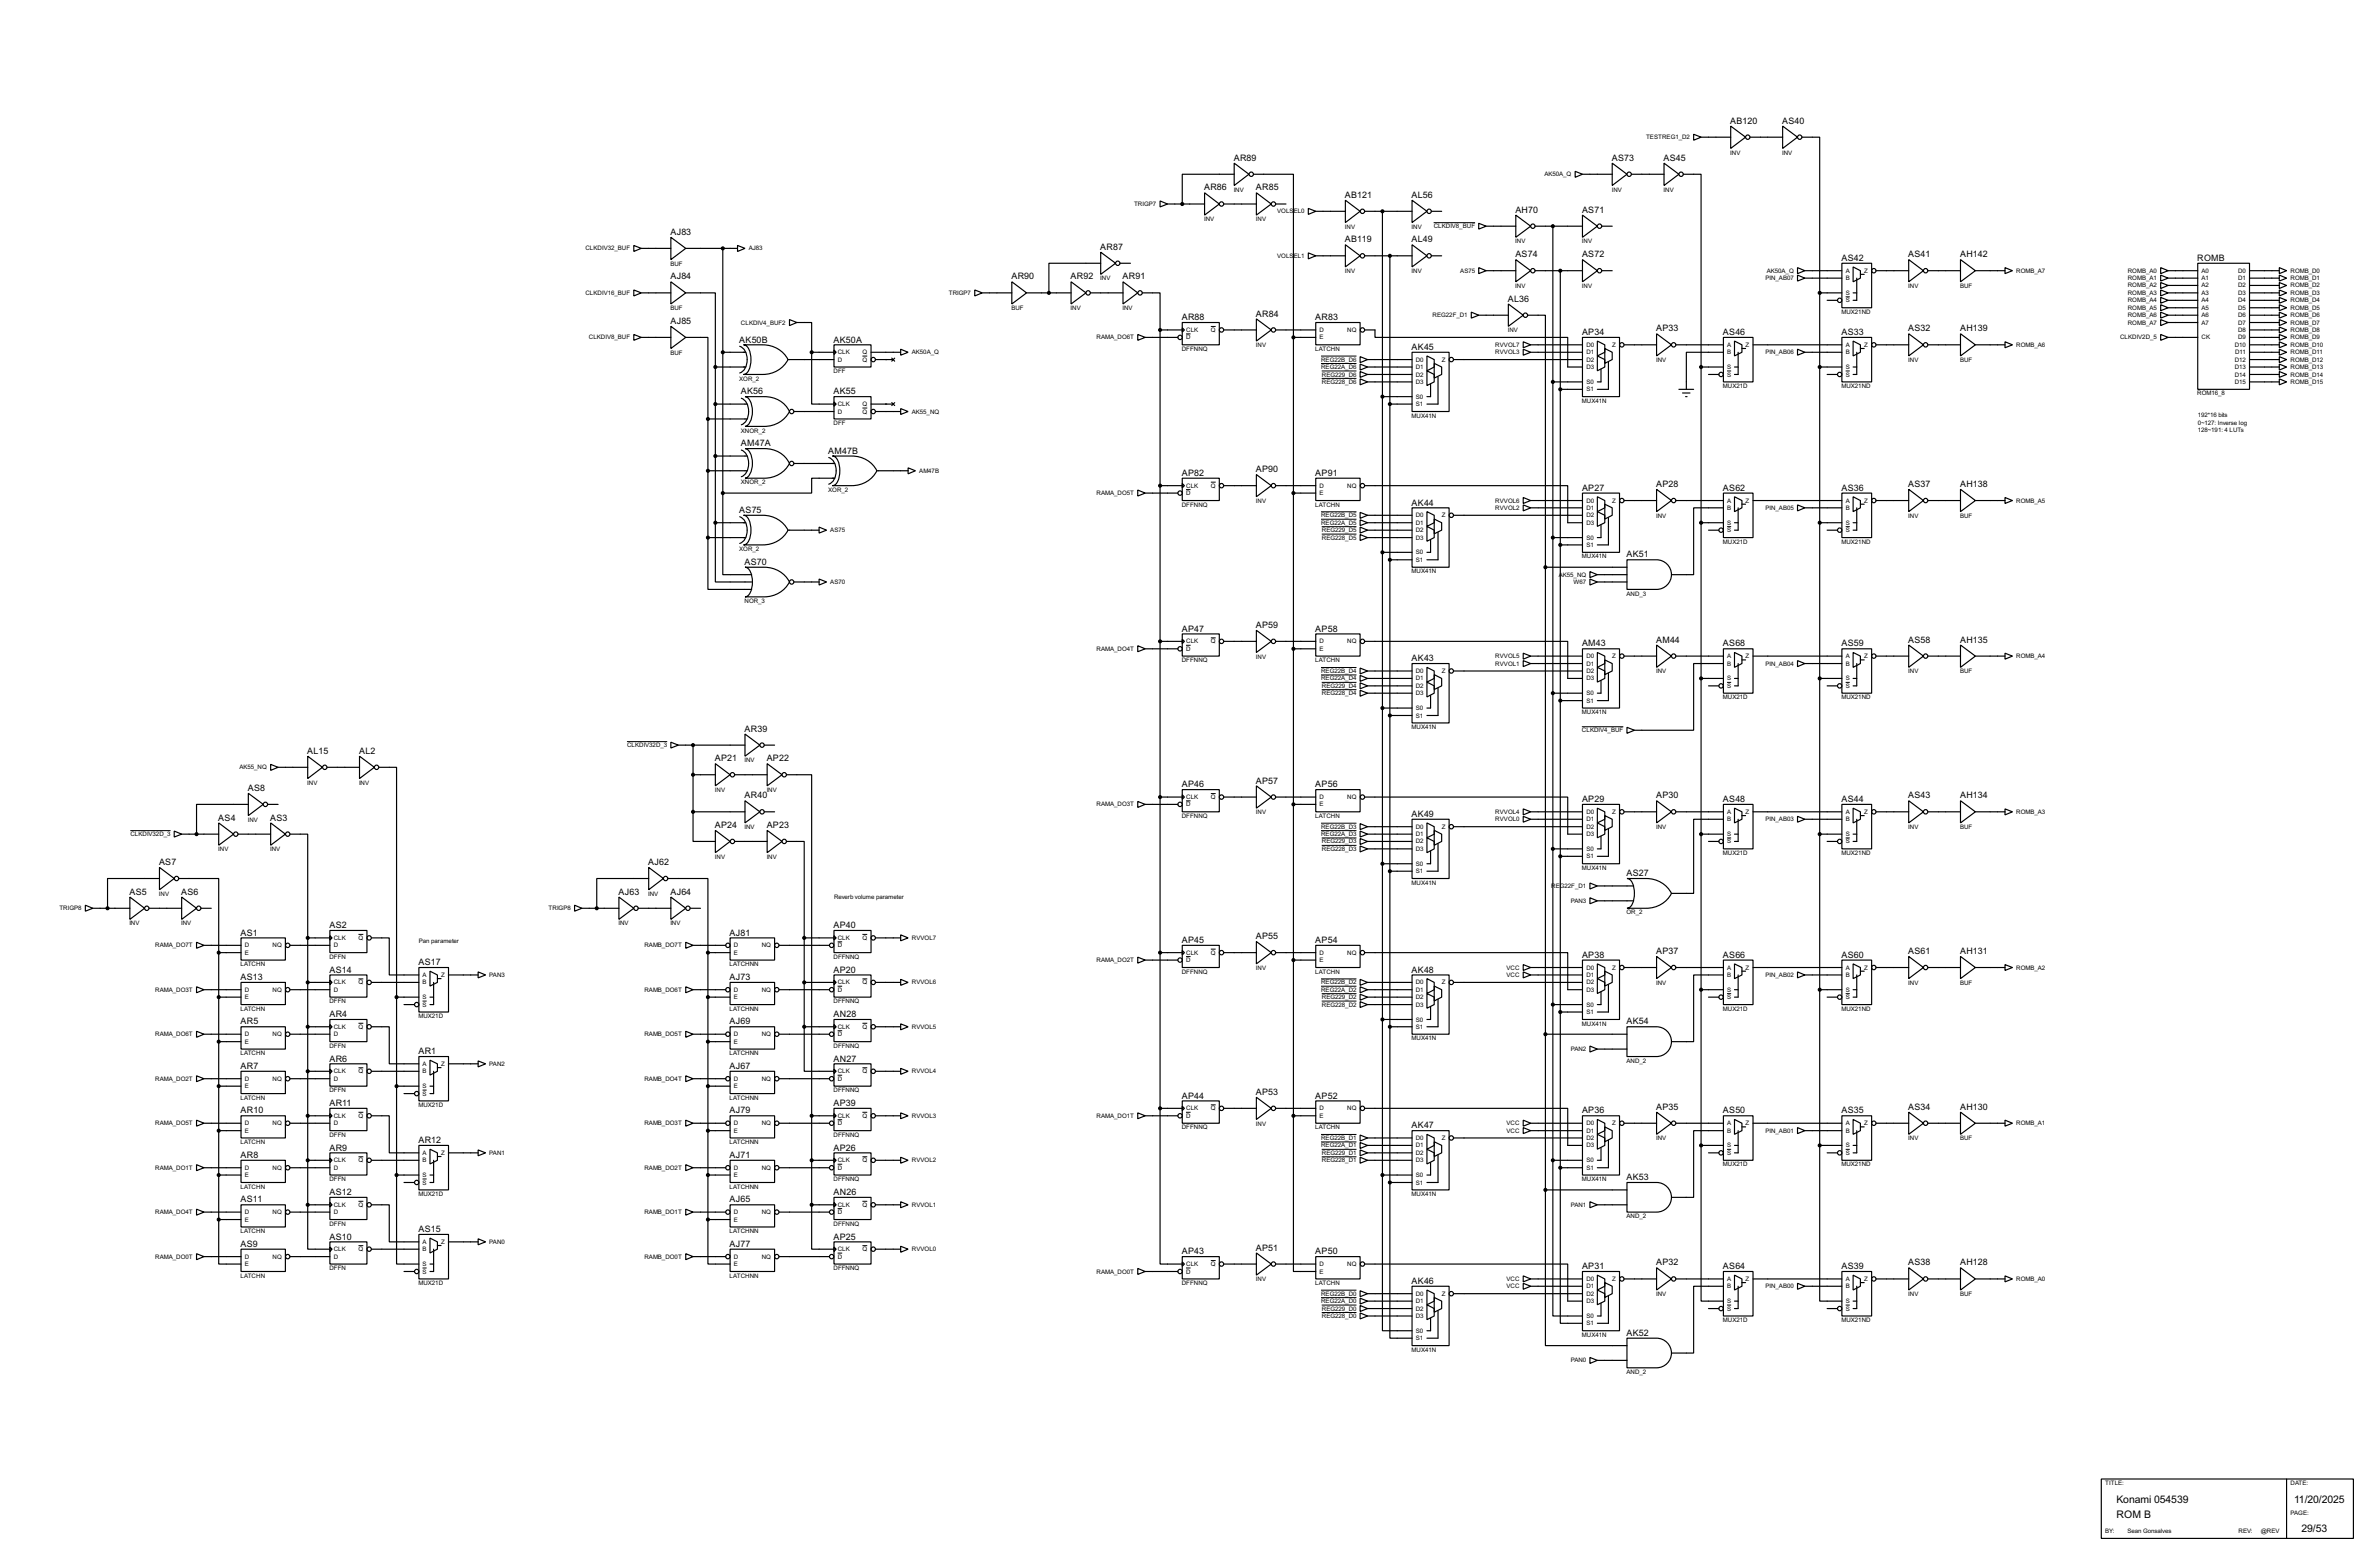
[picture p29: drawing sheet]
<svg xmlns="http://www.w3.org/2000/svg" width="815mm" height="536mm" viewBox="0 0 815 536" stroke-linecap="round" stroke-linejoin="round" font-family="sans-serif">
<defs><g id="words">
<g font-size="4">
<text x="725.3" y="514.9">Konami 054539</text>
<text x="786.2" y="514.9">11/20/2025</text>
<text x="725.3" y="520">ROM B</text>
<text x="788.7" y="525.1">29/53</text>
</g>
<g font-size="3.4">
<text x="593" y="42.4">AB120</text>
<text x="610.8" y="42.4">AS40</text>
<text x="422.8" y="55.1">AR89</text>
<text x="552.4" y="55.1">AS73</text>
<text x="570.1" y="55.1">AS45</text>
<text x="412.7" y="65.3">AR86</text>
<text x="430.4" y="65.3">AR85</text>
<text x="460.9" y="67.8">AB121</text>
<text x="483.8" y="67.8">AL56</text>
<text x="519.3" y="72.9">AH70</text>
<text x="542.2" y="72.9">AS71</text>
<text x="229.8" y="80.5">AJ83</text>
<text x="460.9" y="83.1">AB119</text>
<text x="483.8" y="83.1">AL49</text>
<text x="377.1" y="85.6">AR87</text>
<text x="519.3" y="88.2">AS74</text>
<text x="542.2" y="88.2">AS72</text>
<text x="631.1" y="89.4">AS42</text>
<text x="654" y="88.2">AS41</text>
<text x="671.7" y="88.2">AH142</text>
<text x="753" y="89.4">ROMB</text>
<text x="229.8" y="95.8">AJ84</text>
<text x="346.6" y="95.8">AR90</text>
<text x="366.9" y="95.8">AR92</text>
<text x="384.7" y="95.8">AR91</text>
<text x="516.8" y="103.4">AL36</text>
<text x="229.8" y="111">AJ85</text>
<text x="405" y="109.7">AR88</text>
<text x="430.4" y="108.5">AR84</text>
<text x="450.8" y="109.7">AR83</text>
<text x="567.6" y="113.6">AP33</text>
<text x="654" y="113.6">AS32</text>
<text x="671.7" y="113.6">AH139</text>
<text x="253.4" y="117.4">AK50B</text>
<text x="285.7" y="117.4">AK50A</text>
<text x="483.8" y="119.9">AK45</text>
<text x="542.2" y="114.8">AP34</text>
<text x="590.5" y="114.8">AS46</text>
<text x="631.1" y="114.8">AS33</text>
<text x="253.9" y="135.1">AK56</text>
<text x="285.7" y="135.1">AK55</text>
<text x="253.9" y="152.9">AM47A</text>
<text x="283.9" y="155.5">AM47B</text>
<text x="430.4" y="161.8">AP90</text>
<text x="405" y="163">AP82</text>
<text x="450.8" y="163">AP91</text>
<text x="567.6" y="166.9">AP28</text>
<text x="654" y="166.9">AS37</text>
<text x="671.7" y="166.9">AH138</text>
<text x="483.8" y="173.2">AK44</text>
<text x="542.2" y="168.2">AP27</text>
<text x="590.5" y="168.2">AS62</text>
<text x="631.1" y="168.2">AS36</text>
<text x="253.4" y="175.7">AS75</text>
<text x="557.4" y="191">AK51</text>
<text x="255.2" y="193.6">AS70</text>
<text x="430.4" y="215.2">AP59</text>
<text x="405" y="216.4">AP47</text>
<text x="450.8" y="216.4">AP58</text>
<text x="542.2" y="221.5">AM43</text>
<text x="567.6" y="220.2">AM44</text>
<text x="590.5" y="221.5">AS68</text>
<text x="631.1" y="221.5">AS59</text>
<text x="654" y="220.2">AS58</text>
<text x="671.7" y="220.2">AH135</text>
<text x="483.8" y="226.6">AK43</text>
<text x="255.2" y="250.7">AR39</text>
<text x="105.3" y="258.3">AL15</text>
<text x="123.1" y="258.3">AL2</text>
<text x="245" y="260.9">AP21</text>
<text x="262.8" y="260.9">AP22</text>
<text x="405" y="269.8">AP46</text>
<text x="430.4" y="268.5">AP57</text>
<text x="450.8" y="269.8">AP56</text>
<text x="85" y="271">AS8</text>
<text x="255.2" y="273.6">AR40</text>
<text x="542.2" y="274.8">AP29</text>
<text x="567.6" y="273.6">AP30</text>
<text x="590.5" y="274.8">AS48</text>
<text x="631.1" y="274.8">AS44</text>
<text x="654" y="273.6">AS43</text>
<text x="671.7" y="273.6">AH134</text>
<text x="74.8" y="281.2">AS4</text>
<text x="92.6" y="281.2">AS3</text>
<text x="483.8" y="279.9">AK49</text>
<text x="245" y="283.7">AP24</text>
<text x="262.8" y="283.7">AP23</text>
<text x="54.5" y="296.4">AS7</text>
<text x="222.2" y="296.4">AJ62</text>
<text x="557.4" y="300.2">AS27</text>
<text x="44.4" y="306.6">AS5</text>
<text x="62.1" y="306.6">AS6</text>
<text x="212" y="306.6">AJ63</text>
<text x="229.8" y="306.6">AJ64</text>
<text x="82.5" y="320.6">AS1</text>
<text x="112.9" y="318">AS2</text>
<text x="250.1" y="320.6">AJ81</text>
<text x="285.7" y="318">AP40</text>
<text x="405" y="323.1">AP45</text>
<text x="430.4" y="321.8">AP55</text>
<text x="450.8" y="323.1">AP54</text>
<text x="542.2" y="328.2">AP38</text>
<text x="567.6" y="326.9">AP37</text>
<text x="590.5" y="328.2">AS66</text>
<text x="631.1" y="328.2">AS60</text>
<text x="654" y="326.9">AS61</text>
<text x="671.7" y="326.9">AH131</text>
<text x="82.5" y="335.8">AS13</text>
<text x="112.9" y="333.3">AS14</text>
<text x="143.4" y="330.7">AS17</text>
<text x="250.1" y="335.8">AJ73</text>
<text x="285.7" y="333.3">AP20</text>
<text x="483.8" y="333.3">AK48</text>
<text x="82.5" y="351">AR5</text>
<text x="112.9" y="348.5">AR4</text>
<text x="250.1" y="351">AJ69</text>
<text x="285.7" y="348.5">AN28</text>
<text x="557.4" y="351">AK54</text>
<text x="112.9" y="363.7">AR6</text>
<text x="143.4" y="361.2">AR1</text>
<text x="285.7" y="363.7">AN27</text>
<text x="82.5" y="366.3">AR7</text>
<text x="250.1" y="366.3">AJ67</text>
<text x="405" y="376.4">AP44</text>
<text x="430.4" y="375.2">AP53</text>
<text x="450.8" y="376.4">AP52</text>
<text x="82.5" y="381.5">AR10</text>
<text x="112.9" y="379">AR11</text>
<text x="250.1" y="381.5">AJ79</text>
<text x="285.7" y="379">AP39</text>
<text x="542.2" y="381.5">AP36</text>
<text x="567.6" y="380.3">AP35</text>
<text x="590.5" y="381.5">AS50</text>
<text x="631.1" y="381.5">AS35</text>
<text x="654" y="380.3">AS34</text>
<text x="671.7" y="380.3">AH130</text>
<text x="483.8" y="386.6">AK47</text>
<text x="112.9" y="394.2">AR9</text>
<text x="143.4" y="391.7">AR12</text>
<text x="285.7" y="394.2">AP26</text>
<text x="82.5" y="396.8">AR8</text>
<text x="250.1" y="396.8">AJ71</text>
<text x="557.4" y="404.4">AK53</text>
<text x="82.5" y="412">AS11</text>
<text x="112.9" y="409.5">AS12</text>
<text x="250.1" y="412">AJ65</text>
<text x="285.7" y="409.5">AN26</text>
<text x="112.9" y="424.7">AS10</text>
<text x="143.4" y="422.2">AS15</text>
<text x="285.7" y="424.7">AP25</text>
<text x="82.5" y="427.2">AS9</text>
<text x="250.1" y="427.2">AJ77</text>
<text x="405" y="429.8">AP43</text>
<text x="430.4" y="428.5">AP51</text>
<text x="450.8" y="429.8">AP50</text>
<text x="542.2" y="434.9">AP31</text>
<text x="567.6" y="433.6">AP32</text>
<text x="590.5" y="434.9">AS64</text>
<text x="631.1" y="434.9">AS39</text>
<text x="654" y="433.6">AS38</text>
<text x="671.7" y="433.6">AH128</text>
<text x="483.8" y="439.9">AK46</text>
<text x="557.4" y="457.7">AK52</text>
</g>
<g font-size="2.4">
<text x="564.1" y="47.7">TESTREG1_D2</text>
<text x="592.9" y="52.9">INV</text>
<text x="610.7" y="52.9">INV</text>
<text x="422.8" y="65.6">INV</text>
<text x="529.2" y="60.4">AK50A_Q</text>
<text x="552.3" y="65.6">INV</text>
<text x="570.1" y="65.6">INV</text>
<text x="388.6" y="70.6">TRIGP7</text>
<text x="412.6" y="75.8">INV</text>
<text x="430.4" y="75.8">INV</text>
<text x="437.7" y="73.1">VOLS</text>
<text x="443.3" y="73.1">EL0</text>
<text x="460.9" y="78.3">INV</text>
<text x="483.7" y="78.3">INV</text>
<text x="491.3" y="78.2">CLKDIV8_BUF</text>
<text x="519.3" y="83.4">INV</text>
<text x="542.1" y="83.4">INV</text>
<text x="200.6" y="85.8">CLKDIV32_BUF</text>
<text x="256.6" y="85.8">AJ83</text>
<text x="437.7" y="88.3">VOLS</text>
<text x="443.3" y="88.3">EL1</text>
<text x="229.7" y="91">BUF</text>
<text x="460.9" y="93.6">INV</text>
<text x="483.7" y="93.6">INV</text>
<text x="500.4" y="93.5">AS75</text>
<text x="605" y="96">PIN_AB07</text>
<text x="605.4" y="93.5">AK50A_Q</text>
<text x="632.5" y="93.5">A</text>
<text x="632.5" y="96">B</text>
<text x="638.8" y="93.5">Z</text>
<text x="690.9" y="93.5">ROMB_A7</text>
<text x="729.2" y="93.5">ROMB_A0</text>
<text x="729.2" y="96">ROMB_A1</text>
<text x="754.4" y="93.5">A0</text>
<text x="754.4" y="96">A1</text>
<text x="767" y="93.5">D0</text>
<text x="767" y="96">D1</text>
<text x="784.9" y="93.5">ROMB_D0</text>
<text x="784.9" y="96">ROMB_D1</text>
<text x="200.6" y="101">CLKDIV16_BUF</text>
<text x="325.1" y="101">TRIGP7</text>
<text x="377" y="96.1">INV</text>
<text x="519.3" y="98.7">INV</text>
<text x="542.1" y="98.7">INV</text>
<text x="632.5" y="101">S</text>
<text x="653.9" y="98.7">INV</text>
<text x="671.7" y="98.7">BUF</text>
<text x="729.2" y="98.5">ROMB_A2</text>
<text x="729.2" y="101">ROMB_A3</text>
<text x="754.4" y="98.5">A2</text>
<text x="754.4" y="101">A3</text>
<text x="767" y="98.5">D2</text>
<text x="767" y="101">D3</text>
<text x="784.9" y="98.5">ROMB_D2</text>
<text x="784.9" y="101">ROMB_D3</text>
<text x="229.7" y="106.3">BUF</text>
<text x="346.6" y="106.3">BUF</text>
<text x="366.9" y="106.3">INV</text>
<text x="384.7" y="106.3">INV</text>
<text x="631" y="107.6">MUX21ND</text>
<text x="632.5" y="103.6">S</text>
<text x="729.2" y="103.6">ROMB_A4</text>
<text x="729.2" y="106.2">ROMB_A5</text>
<text x="754.4" y="103.6">A4</text>
<text x="754.4" y="106.2">A5</text>
<text x="767" y="103.6">D4</text>
<text x="767" y="106.2">D5</text>
<text x="784.9" y="103.6">ROMB_D4</text>
<text x="784.9" y="106.2">ROMB_D5</text>
<text x="253.9" y="111.2">CLKDIV4_BUF2</text>
<text x="406.5" y="113.7">CLK</text>
<text x="415" y="113.7">Q</text>
<text x="452.2" y="113.7">D</text>
<text x="461.7" y="113.7">NQ</text>
<text x="490.9" y="108.7">REG22F_D1</text>
<text x="516.7" y="113.9">INV</text>
<text x="729.2" y="108.7">ROMB_A6</text>
<text x="729.2" y="111.2">ROMB_A7</text>
<text x="754.4" y="108.7">A6</text>
<text x="754.4" y="111.2">A7</text>
<text x="767" y="108.7">D6</text>
<text x="767" y="111.2">D7</text>
<text x="767" y="113.7">D8</text>
<text x="784.9" y="108.7">ROMB_D6</text>
<text x="784.9" y="111.2">ROMB_D7</text>
<text x="784.9" y="113.7">ROMB_D8</text>
<text x="201.8" y="116.3">CLKDIV8_BUF</text>
<text x="375.8" y="116.3">RAMA_DO6T</text>
<text x="406.5" y="116.3">D</text>
<text x="430.4" y="119">INV</text>
<text x="452.2" y="116.3">E</text>
<text x="512.4" y="118.9">RVVOL7</text>
<text x="543.6" y="118.9">D0</text>
<text x="552.5" y="118.9">Z</text>
<text x="591.9" y="118.9">A</text>
<text x="598.2" y="118.9">Z</text>
<text x="632.5" y="118.9">A</text>
<text x="638.8" y="118.9">Z</text>
<text x="690.9" y="118.9">ROMB_A6</text>
<text x="726.5" y="116.3">CLKDIV2D_5</text>
<text x="754.4" y="116.3">CK</text>
<text x="765.8" y="118.9">D10</text>
<text x="767" y="116.3">D9</text>
<text x="784.9" y="116.3">ROMB_D9</text>
<text x="784.9" y="118.9">ROMB_D10</text>
<text x="229.7" y="121.5">BUF</text>
<text x="287.1" y="123.9">D</text>
<text x="287.1" y="121.4">CLK</text>
<text x="295.6" y="121.4">Q</text>
<text x="295.6" y="123.9">Q</text>
<text x="312.5" y="121.4">AK50A_Q</text>
<text x="405" y="120.3">DFFNNQ</text>
<text x="450.7" y="120.3">LATCHN</text>
<text x="452.7" y="123.9">REG22B_D6</text>
<text x="485.2" y="123.9">D0</text>
<text x="494.1" y="123.9">Z</text>
<text x="512.4" y="121.4">RVVOL3</text>
<text x="543.6" y="121.4">D1</text>
<text x="543.6" y="123.9">D2</text>
<text x="567.5" y="124.1">INV</text>
<text x="591.9" y="121.4">B</text>
<text x="605" y="121.4">PIN_AB06</text>
<text x="632.5" y="121.4">B</text>
<text x="653.9" y="124.1">INV</text>
<text x="671.7" y="124.1">BUF</text>
<text x="765.8" y="123.9">D12</text>
<text x="766" y="121.4">D11</text>
<text x="784.9" y="121.4">ROMB_D11</text>
<text x="784.9" y="123.9">ROMB_D12</text>
<text x="253.3" y="130.4">XOR_2</text>
<text x="285.6" y="127.8">DFF</text>
<text x="452.7" y="126.4">REG22A_D6</text>
<text x="453" y="131.6">REG228_D6</text>
<text x="453" y="129">REG229_D6</text>
<text x="485.2" y="126.4">D1</text>
<text x="485.2" y="129">D2</text>
<text x="485.2" y="131.6">D3</text>
<text x="543.6" y="131.6">S0</text>
<text x="543.6" y="126.4">D3</text>
<text x="591.9" y="126.4">S</text>
<text x="591.9" y="129">S</text>
<text x="632.5" y="126.4">S</text>
<text x="632.5" y="129">S</text>
<text x="765.8" y="126.4">D13</text>
<text x="765.8" y="129">D14</text>
<text x="765.8" y="131.6">D15</text>
<text x="784.9" y="126.4">ROMB_D13</text>
<text x="784.9" y="129">ROMB_D14</text>
<text x="784.9" y="131.6">ROMB_D15</text>
<text x="485.2" y="136.6">S0</text>
<text x="543.6" y="134.1">S1</text>
<text x="590.4" y="133">MUX21D</text>
<text x="631" y="133">MUX21ND</text>
<text x="753" y="135.5">ROM16_8</text>
<text x="287.1" y="141.7">D</text>
<text x="287.1" y="139.1">CLK</text>
<text x="295.6" y="139.1">Q</text>
<text x="295.6" y="141.7">Q</text>
<text x="312.5" y="141.7">AK55_NQ</text>
<text x="483.7" y="143.1">MUX41N</text>
<text x="485.2" y="139.1">S1</text>
<text x="542.1" y="138">MUX41N</text>
<text x="753.2" y="142.9">192*16 bits</text>
<text x="253.9" y="148.2">XNOR_2</text>
<text x="285.6" y="145.7">DFF</text>
<text x="753.2" y="145.4">0~127: Inverse log</text>
<text x="753.2" y="148">128~191: 4 LUTs</text>
<text x="253.9" y="165.9">XNOR_2</text>
<text x="315" y="162">AM47B</text>
<text x="406.5" y="167.1">CLK</text>
<text x="415" y="167.1">Q</text>
<text x="452.2" y="167.1">D</text>
<text x="461.7" y="167.1">NQ</text>
<text x="283.8" y="168.5">XOR_2</text>
<text x="375.8" y="169.7">RAMA_DO5T</text>
<text x="405" y="173.6">DFFNNQ</text>
<text x="406.5" y="169.7">D</text>
<text x="430.4" y="172.3">INV</text>
<text x="450.7" y="173.6">LATCHN</text>
<text x="452.2" y="169.7">E</text>
<text x="512.4" y="172.2">RVVOL6</text>
<text x="543.6" y="172.2">D0</text>
<text x="552.5" y="172.2">Z</text>
<text x="591.9" y="172.2">A</text>
<text x="598.2" y="172.2">Z</text>
<text x="632.5" y="172.2">A</text>
<text x="638.8" y="172.2">Z</text>
<text x="690.9" y="172.2">ROMB_A5</text>
<text x="452.7" y="179.8">REG22A_D5</text>
<text x="452.7" y="177.3">REG22B_D5</text>
<text x="485.2" y="177.3">D0</text>
<text x="485.2" y="179.8">D1</text>
<text x="494.1" y="177.3">Z</text>
<text x="512.4" y="174.7">RVVOL2</text>
<text x="543.6" y="174.7">D1</text>
<text x="543.6" y="177.3">D2</text>
<text x="543.6" y="179.8">D3</text>
<text x="567.5" y="177.4">INV</text>
<text x="591.9" y="179.8">S</text>
<text x="591.9" y="174.7">B</text>
<text x="605" y="174.7">PIN_AB05</text>
<text x="632.5" y="179.8">S</text>
<text x="632.5" y="174.7">B</text>
<text x="653.9" y="177.4">INV</text>
<text x="671.7" y="177.4">BUF</text>
<text x="284.5" y="182.4">AS75</text>
<text x="453" y="184.9">REG228_D5</text>
<text x="453" y="182.4">REG229_D5</text>
<text x="485.2" y="182.4">D2</text>
<text x="485.2" y="184.9">D3</text>
<text x="543.6" y="184.9">S0</text>
<text x="591.9" y="182.4">S</text>
<text x="632.5" y="182.4">S</text>
<text x="253.3" y="188.8">XOR_2</text>
<text x="485.2" y="190">S0</text>
<text x="542.1" y="191.4">MUX41N</text>
<text x="543.6" y="187.4">S1</text>
<text x="590.4" y="186.3">MUX21D</text>
<text x="631" y="186.3">MUX21ND</text>
<text x="483.7" y="196.5">MUX41N</text>
<text x="485.2" y="192.5">S1</text>
<text x="534.2" y="197.6">AK55_NQ</text>
<text x="284.5" y="200.1">AS70</text>
<text x="539.3" y="200.1">W67</text>
<text x="255.1" y="206.6">NOR_3</text>
<text x="557.4" y="204.1">AND_3</text>
<text x="406.5" y="220.5">CLK</text>
<text x="415" y="220.5">Q</text>
<text x="452.2" y="220.5">D</text>
<text x="461.7" y="220.5">NQ</text>
<text x="375.8" y="223">RAMA_DO4T</text>
<text x="405" y="226.9">DFFNNQ</text>
<text x="406.5" y="223">D</text>
<text x="430.4" y="225.7">INV</text>
<text x="450.7" y="226.9">LATCHN</text>
<text x="452.2" y="223">E</text>
<text x="512.4" y="225.5">RVVOL5</text>
<text x="543.6" y="225.5">D0</text>
<text x="552.5" y="225.5">Z</text>
<text x="591.9" y="225.5">A</text>
<text x="598.2" y="225.5">Z</text>
<text x="632.5" y="225.5">A</text>
<text x="638.8" y="225.5">Z</text>
<text x="690.9" y="225.5">ROMB_A4</text>
<text x="452.7" y="233.2">REG22A_D4</text>
<text x="452.7" y="230.6">REG22B_D4</text>
<text x="485.2" y="230.6">D0</text>
<text x="485.2" y="233.2">D1</text>
<text x="494.1" y="230.6">Z</text>
<text x="512.4" y="228.1">RVVOL1</text>
<text x="543.6" y="228.1">D1</text>
<text x="543.6" y="230.6">D2</text>
<text x="543.6" y="233.2">D3</text>
<text x="567.5" y="230.8">INV</text>
<text x="591.9" y="233.2">S</text>
<text x="591.9" y="228.1">B</text>
<text x="605" y="228.1">PIN_AB04</text>
<text x="632.5" y="233.2">S</text>
<text x="632.5" y="228.1">B</text>
<text x="653.9" y="230.8">INV</text>
<text x="671.7" y="230.8">BUF</text>
<text x="453" y="238.2">REG228_D4</text>
<text x="453" y="235.7">REG229_D4</text>
<text x="485.2" y="235.7">D2</text>
<text x="485.2" y="238.2">D3</text>
<text x="543.6" y="238.2">S0</text>
<text x="590.4" y="239.6">MUX21D</text>
<text x="591.9" y="235.7">S</text>
<text x="631" y="239.6">MUX21ND</text>
<text x="632.5" y="235.7">S</text>
<text x="485.2" y="243.3">S0</text>
<text x="485.2" y="245.9">S1</text>
<text x="542.1" y="244.7">MUX41N</text>
<text x="543.6" y="240.8">S1</text>
<text x="483.7" y="249.8">MUX41N</text>
<text x="542.1" y="250.9">CLKDIV4_BUF</text>
<text x="214.9" y="256">CLKDIV32D_3</text>
<text x="82" y="263.6">AK55_NQ</text>
<text x="255.1" y="261.2">INV</text>
<text x="105.3" y="268.9">INV</text>
<text x="123" y="268.9">INV</text>
<text x="245" y="271.4">INV</text>
<text x="262.7" y="271.4">INV</text>
<text x="406.5" y="273.8">CLK</text>
<text x="415" y="273.8">Q</text>
<text x="452.2" y="273.8">D</text>
<text x="461.7" y="273.8">NQ</text>
<text x="84.9" y="281.6">INV</text>
<text x="375.8" y="276.3">RAMA_DO3T</text>
<text x="405" y="280.3">DFFNNQ</text>
<text x="406.5" y="276.3">D</text>
<text x="430.4" y="279">INV</text>
<text x="450.7" y="280.3">LATCHN</text>
<text x="452.2" y="276.3">E</text>
<text x="512.4" y="278.9">RVVOL4</text>
<text x="512.4" y="281.4">RVVOL0</text>
<text x="543.6" y="278.9">D0</text>
<text x="543.6" y="281.4">D1</text>
<text x="552.5" y="278.9">Z</text>
<text x="591.9" y="278.9">A</text>
<text x="591.9" y="281.4">B</text>
<text x="598.2" y="278.9">Z</text>
<text x="605" y="281.4">PIN_AB03</text>
<text x="632.5" y="278.9">A</text>
<text x="632.5" y="281.4">B</text>
<text x="638.8" y="278.9">Z</text>
<text x="690.9" y="278.9">ROMB_A3</text>
<text x="44.7" y="286.5">CLKDIV32D_3</text>
<text x="255.1" y="284.1">INV</text>
<text x="452.7" y="286.5">REG22A_D3</text>
<text x="452.7" y="284">REG22B_D3</text>
<text x="485.2" y="284">D0</text>
<text x="485.2" y="286.5">D1</text>
<text x="494.1" y="284">Z</text>
<text x="543.6" y="284">D2</text>
<text x="543.6" y="286.5">D3</text>
<text x="567.5" y="284.1">INV</text>
<text x="591.9" y="286.5">S</text>
<text x="632.5" y="286.5">S</text>
<text x="653.9" y="284.1">INV</text>
<text x="671.7" y="284.1">BUF</text>
<text x="74.8" y="291.7">INV</text>
<text x="92.6" y="291.7">INV</text>
<text x="453" y="291.6">REG228_D3</text>
<text x="453" y="289">REG229_D3</text>
<text x="485.2" y="289">D2</text>
<text x="485.2" y="291.6">D3</text>
<text x="543.6" y="291.6">S0</text>
<text x="590.4" y="293">MUX21D</text>
<text x="591.9" y="289">S</text>
<text x="631" y="293">MUX21ND</text>
<text x="632.5" y="289">S</text>
<text x="245" y="294.3">INV</text>
<text x="262.7" y="294.3">INV</text>
<text x="485.2" y="296.7">S0</text>
<text x="485.2" y="299.2">S1</text>
<text x="542.1" y="298.1">MUX41N</text>
<text x="543.6" y="294.1">S1</text>
<text x="483.7" y="303.1">MUX41N</text>
<text x="531.6" y="304.3">REG22F_D1</text>
<text x="20.3" y="311.9">TRIGP8</text>
<text x="54.5" y="307">INV</text>
<text x="188" y="311.9">TRIGP8</text>
<text x="222.1" y="307">INV</text>
<text x="285.8" y="308">Reverb volume parameter</text>
<text x="538.3" y="309.4">PAN3</text>
<text x="44.3" y="317.1">INV</text>
<text x="62.1" y="317.1">INV</text>
<text x="211.9" y="317.1">INV</text>
<text x="229.7" y="317.1">INV</text>
<text x="557.4" y="313.3">OR_2</text>
<text x="114.4" y="322.1">CLK</text>
<text x="122.9" y="322.1">Q</text>
<text x="143.6" y="323.3">Pan parameter</text>
<text x="287.1" y="322.1">CLK</text>
<text x="295.6" y="322.1">Q</text>
<text x="312.5" y="322.1">RVVOL7</text>
<text x="53.2" y="324.6">RAMA_DO7T</text>
<text x="83.9" y="324.6">D</text>
<text x="83.9" y="327.1">E</text>
<text x="93.4" y="324.6">NQ</text>
<text x="112.9" y="328.5">DFFN</text>
<text x="114.4" y="324.6">D</text>
<text x="220.8" y="324.6">RAMB_DO7T</text>
<text x="251.5" y="327.1">E</text>
<text x="251.5" y="324.6">D</text>
<text x="261" y="324.6">NQ</text>
<text x="285.6" y="328.5">DFFNNQ</text>
<text x="287.1" y="324.6">D</text>
<text x="375.8" y="329.7">RAMA_DO2T</text>
<text x="406.5" y="327.1">CLK</text>
<text x="406.5" y="329.7">D</text>
<text x="415" y="327.1">Q</text>
<text x="452.2" y="327.1">D</text>
<text x="452.2" y="329.7">E</text>
<text x="461.7" y="327.1">NQ</text>
<text x="82.4" y="331.1">LATCHN</text>
<text x="144.8" y="334.8">A</text>
<text x="151.2" y="334.8">Z</text>
<text x="167.7" y="334.8">PAN3</text>
<text x="250" y="331.1">LATCHNN</text>
<text x="405" y="333.6">DFFNNQ</text>
<text x="430.4" y="332.4">INV</text>
<text x="450.7" y="333.6">LATCHN</text>
<text x="516.3" y="332.2">VCC</text>
<text x="516.3" y="334.8">VCC</text>
<text x="543.6" y="332.2">D0</text>
<text x="543.6" y="334.8">D1</text>
<text x="552.5" y="332.2">Z</text>
<text x="591.9" y="332.2">A</text>
<text x="591.9" y="334.8">B</text>
<text x="598.2" y="332.2">Z</text>
<text x="605" y="334.8">PIN_AB02</text>
<text x="632.5" y="332.2">A</text>
<text x="632.5" y="334.8">B</text>
<text x="638.8" y="332.2">Z</text>
<text x="690.9" y="332.2">ROMB_A2</text>
<text x="53.2" y="339.8">RAMA_DO3T</text>
<text x="83.9" y="339.8">D</text>
<text x="93.4" y="339.8">NQ</text>
<text x="114.4" y="339.8">D</text>
<text x="114.4" y="337.3">CLK</text>
<text x="122.9" y="337.3">Q</text>
<text x="144.8" y="337.3">B</text>
<text x="220.8" y="339.8">RAMB_DO6T</text>
<text x="251.5" y="339.8">D</text>
<text x="261" y="339.8">NQ</text>
<text x="287.1" y="337.3">CLK</text>
<text x="287.1" y="339.8">D</text>
<text x="295.6" y="337.3">Q</text>
<text x="312.5" y="337.3">RVVOL6</text>
<text x="452.7" y="339.8">REG22A_D2</text>
<text x="452.7" y="337.3">REG22B_D2</text>
<text x="485.2" y="337.3">D0</text>
<text x="485.2" y="339.8">D1</text>
<text x="494.1" y="337.3">Z</text>
<text x="543.6" y="337.3">D2</text>
<text x="543.6" y="339.8">D3</text>
<text x="567.5" y="337.4">INV</text>
<text x="591.9" y="339.8">S</text>
<text x="632.5" y="339.8">S</text>
<text x="653.9" y="337.4">INV</text>
<text x="671.7" y="337.4">BUF</text>
<text x="82.4" y="346.3">LATCHN</text>
<text x="83.9" y="342.4">E</text>
<text x="112.9" y="343.8">DFFN</text>
<text x="144.8" y="342.4">S</text>
<text x="144.8" y="344.9">S</text>
<text x="250" y="346.3">LATCHNN</text>
<text x="251.5" y="342.4">E</text>
<text x="285.6" y="343.8">DFFNNQ</text>
<text x="453" y="344.9">REG228_D2</text>
<text x="453" y="342.4">REG229_D2</text>
<text x="485.2" y="342.4">D2</text>
<text x="485.2" y="344.9">D3</text>
<text x="543.6" y="344.9">S0</text>
<text x="543.6" y="347.5">S1</text>
<text x="590.4" y="346.3">MUX21D</text>
<text x="591.9" y="342.4">S</text>
<text x="631" y="346.3">MUX21ND</text>
<text x="632.5" y="342.4">S</text>
<text x="114.4" y="352.5">CLK</text>
<text x="122.9" y="352.5">Q</text>
<text x="143.4" y="348.9">MUX21D</text>
<text x="287.1" y="352.5">CLK</text>
<text x="295.6" y="352.5">Q</text>
<text x="312.5" y="352.5">RVVOL5</text>
<text x="485.2" y="350">S0</text>
<text x="485.2" y="352.5">S1</text>
<text x="542.1" y="351.4">MUX41N</text>
<text x="53.2" y="355.1">RAMA_DO6T</text>
<text x="83.9" y="355.1">D</text>
<text x="83.9" y="357.6">E</text>
<text x="93.4" y="355.1">NQ</text>
<text x="112.9" y="359">DFFN</text>
<text x="114.4" y="355.1">D</text>
<text x="220.8" y="355.1">RAMB_DO5T</text>
<text x="251.5" y="357.6">E</text>
<text x="251.5" y="355.1">D</text>
<text x="261" y="355.1">NQ</text>
<text x="285.6" y="359">DFFNNQ</text>
<text x="287.1" y="355.1">D</text>
<text x="483.7" y="356.5">MUX41N</text>
<text x="82.4" y="361.6">LATCHN</text>
<text x="144.8" y="365.2">A</text>
<text x="151.2" y="365.2">Z</text>
<text x="167.7" y="365.2">PAN2</text>
<text x="250" y="361.6">LATCHNN</text>
<text x="538.3" y="360.2">PAN2</text>
<text x="557.4" y="364.1">AND_2</text>
<text x="53.2" y="370.3">RAMA_DO2T</text>
<text x="83.9" y="370.3">D</text>
<text x="93.4" y="370.3">NQ</text>
<text x="114.4" y="370.3">D</text>
<text x="114.4" y="367.8">CLK</text>
<text x="122.9" y="367.8">Q</text>
<text x="144.8" y="367.8">B</text>
<text x="220.8" y="370.3">RAMB_DO4T</text>
<text x="251.5" y="370.3">D</text>
<text x="261" y="370.3">NQ</text>
<text x="287.1" y="367.8">CLK</text>
<text x="287.1" y="370.3">D</text>
<text x="295.6" y="367.8">Q</text>
<text x="312.5" y="367.8">RVVOL4</text>
<text x="82.4" y="376.8">LATCHN</text>
<text x="83.9" y="372.9">E</text>
<text x="112.9" y="374.3">DFFN</text>
<text x="144.8" y="372.9">S</text>
<text x="144.8" y="375.4">S</text>
<text x="250" y="376.8">LATCHNN</text>
<text x="251.5" y="372.9">E</text>
<text x="285.6" y="374.3">DFFNNQ</text>
<text x="114.4" y="383">CLK</text>
<text x="122.9" y="383">Q</text>
<text x="143.4" y="379.3">MUX21D</text>
<text x="287.1" y="383">CLK</text>
<text x="295.6" y="383">Q</text>
<text x="312.5" y="383">RVVOL3</text>
<text x="375.8" y="383">RAMA_DO1T</text>
<text x="406.5" y="380.5">CLK</text>
<text x="406.5" y="383">D</text>
<text x="415" y="380.5">Q</text>
<text x="452.2" y="380.5">D</text>
<text x="452.2" y="383">E</text>
<text x="461.7" y="380.5">NQ</text>
<text x="53.2" y="385.6">RAMA_DO5T</text>
<text x="83.9" y="385.6">D</text>
<text x="83.9" y="388.1">E</text>
<text x="93.4" y="385.6">NQ</text>
<text x="112.9" y="389.5">DFFN</text>
<text x="114.4" y="385.6">D</text>
<text x="220.8" y="385.6">RAMB_DO3T</text>
<text x="251.5" y="388.1">E</text>
<text x="251.5" y="385.6">D</text>
<text x="261" y="385.6">NQ</text>
<text x="285.6" y="389.5">DFFNNQ</text>
<text x="287.1" y="385.6">D</text>
<text x="405" y="387">DFFNNQ</text>
<text x="430.4" y="385.7">INV</text>
<text x="450.7" y="387">LATCHN</text>
<text x="516.3" y="385.6">VCC</text>
<text x="516.3" y="388.1">VCC</text>
<text x="543.6" y="385.6">D0</text>
<text x="543.6" y="388.1">D1</text>
<text x="552.5" y="385.6">Z</text>
<text x="591.9" y="385.6">A</text>
<text x="591.9" y="388.1">B</text>
<text x="598.2" y="385.6">Z</text>
<text x="605" y="388.1">PIN_AB01</text>
<text x="632.5" y="385.6">A</text>
<text x="632.5" y="388.1">B</text>
<text x="638.8" y="385.6">Z</text>
<text x="690.9" y="385.6">ROMB_A1</text>
<text x="82.4" y="392">LATCHN</text>
<text x="144.8" y="395.7">A</text>
<text x="151.2" y="395.7">Z</text>
<text x="167.7" y="395.7">PAN1</text>
<text x="250" y="392">LATCHNN</text>
<text x="452.7" y="393.2">REG22A_D1</text>
<text x="452.7" y="390.6">REG22B_D1</text>
<text x="453" y="395.7">REG229_D1</text>
<text x="485.2" y="390.6">D0</text>
<text x="485.2" y="393.2">D1</text>
<text x="485.2" y="395.7">D2</text>
<text x="494.1" y="390.6">Z</text>
<text x="543.6" y="390.6">D2</text>
<text x="543.6" y="393.2">D3</text>
<text x="567.5" y="390.8">INV</text>
<text x="591.9" y="393.2">S</text>
<text x="591.9" y="395.7">S</text>
<text x="632.5" y="393.2">S</text>
<text x="632.5" y="395.7">S</text>
<text x="653.9" y="390.8">INV</text>
<text x="671.7" y="390.8">BUF</text>
<text x="53.2" y="400.8">RAMA_DO1T</text>
<text x="83.9" y="400.8">D</text>
<text x="93.4" y="400.8">NQ</text>
<text x="114.4" y="400.8">D</text>
<text x="114.4" y="398.3">CLK</text>
<text x="122.9" y="398.3">Q</text>
<text x="144.8" y="398.3">B</text>
<text x="220.8" y="400.8">RAMB_DO2T</text>
<text x="251.5" y="400.8">D</text>
<text x="261" y="400.8">NQ</text>
<text x="287.1" y="398.3">CLK</text>
<text x="287.1" y="400.8">D</text>
<text x="295.6" y="398.3">Q</text>
<text x="312.5" y="398.3">RVVOL2</text>
<text x="453" y="398.3">REG228_D1</text>
<text x="485.2" y="398.3">D3</text>
<text x="543.6" y="398.3">S0</text>
<text x="543.6" y="400.8">S1</text>
<text x="590.4" y="399.7">MUX21D</text>
<text x="631" y="399.7">MUX21ND</text>
<text x="82.4" y="407.3">LATCHN</text>
<text x="83.9" y="403.3">E</text>
<text x="112.9" y="404.7">DFFN</text>
<text x="144.8" y="403.3">S</text>
<text x="144.8" y="405.9">S</text>
<text x="250" y="407.3">LATCHNN</text>
<text x="251.5" y="403.3">E</text>
<text x="285.6" y="404.7">DFFNNQ</text>
<text x="485.2" y="403.3">S0</text>
<text x="485.2" y="405.9">S1</text>
<text x="542.1" y="404.7">MUX41N</text>
<text x="114.4" y="413.5">CLK</text>
<text x="122.9" y="413.5">Q</text>
<text x="143.4" y="409.8">MUX21D</text>
<text x="287.1" y="413.5">CLK</text>
<text x="295.6" y="413.5">Q</text>
<text x="312.5" y="413.5">RVVOL1</text>
<text x="483.7" y="409.8">MUX41N</text>
<text x="538.3" y="413.5">PAN1</text>
<text x="53.2" y="416">RAMA_DO4T</text>
<text x="83.9" y="416">D</text>
<text x="83.9" y="418.6">E</text>
<text x="93.4" y="416">NQ</text>
<text x="112.9" y="420">DFFN</text>
<text x="114.4" y="416">D</text>
<text x="220.8" y="416">RAMB_DO1T</text>
<text x="251.5" y="418.6">E</text>
<text x="251.5" y="416">D</text>
<text x="261" y="416">NQ</text>
<text x="285.6" y="420">DFFNNQ</text>
<text x="287.1" y="416">D</text>
<text x="557.4" y="417.4">AND_2</text>
<text x="82.4" y="422.5">LATCHN</text>
<text x="250" y="422.5">LATCHNN</text>
<text x="53.2" y="431.3">RAMA_DO0T</text>
<text x="83.9" y="431.3">D</text>
<text x="93.4" y="431.3">NQ</text>
<text x="114.4" y="431.3">D</text>
<text x="114.4" y="428.7">CLK</text>
<text x="122.9" y="428.7">Q</text>
<text x="144.8" y="426.2">A</text>
<text x="144.8" y="428.7">B</text>
<text x="151.2" y="426.2">Z</text>
<text x="167.7" y="426.2">PAN0</text>
<text x="220.8" y="431.3">RAMB_DO0T</text>
<text x="251.5" y="431.3">D</text>
<text x="261" y="431.3">NQ</text>
<text x="287.1" y="428.7">CLK</text>
<text x="287.1" y="431.3">D</text>
<text x="295.6" y="428.7">Q</text>
<text x="312.5" y="428.7">RVVOL0</text>
<text x="82.4" y="437.8">LATCHN</text>
<text x="83.9" y="433.8">E</text>
<text x="112.9" y="435.2">DFFN</text>
<text x="144.8" y="433.8">S</text>
<text x="144.8" y="436.4">S</text>
<text x="250" y="437.8">LATCHNN</text>
<text x="251.5" y="433.8">E</text>
<text x="285.6" y="435.2">DFFNNQ</text>
<text x="375.8" y="436.4">RAMA_DO0T</text>
<text x="406.5" y="433.8">CLK</text>
<text x="406.5" y="436.4">D</text>
<text x="415" y="433.8">Q</text>
<text x="452.2" y="433.8">D</text>
<text x="452.2" y="436.4">E</text>
<text x="461.7" y="433.8">NQ</text>
<text x="143.4" y="440.3">MUX21D</text>
<text x="405" y="440.3">DFFNNQ</text>
<text x="430.4" y="439">INV</text>
<text x="450.7" y="440.3">LATCHN</text>
<text x="452.7" y="444">REG22B_D0</text>
<text x="485.2" y="444">D0</text>
<text x="494.1" y="444">Z</text>
<text x="516.3" y="438.9">VCC</text>
<text x="516.3" y="441.4">VCC</text>
<text x="543.6" y="438.9">D0</text>
<text x="543.6" y="441.4">D1</text>
<text x="543.6" y="444">D2</text>
<text x="552.5" y="438.9">Z</text>
<text x="591.9" y="438.9">A</text>
<text x="591.9" y="441.4">B</text>
<text x="598.2" y="438.9">Z</text>
<text x="605" y="441.4">PIN_AB00</text>
<text x="632.5" y="438.9">A</text>
<text x="632.5" y="441.4">B</text>
<text x="638.8" y="438.9">Z</text>
<text x="690.9" y="438.9">ROMB_A0</text>
<text x="452.7" y="446.5">REG22A_D0</text>
<text x="453" y="449.1">REG229_D0</text>
<text x="485.2" y="446.5">D1</text>
<text x="485.2" y="449.1">D2</text>
<text x="543.6" y="446.5">D3</text>
<text x="567.5" y="444.1">INV</text>
<text x="591.9" y="446.5">S</text>
<text x="591.9" y="449.1">S</text>
<text x="632.5" y="446.5">S</text>
<text x="632.5" y="449.1">S</text>
<text x="653.9" y="444.1">INV</text>
<text x="671.7" y="444.1">BUF</text>
<text x="453" y="451.6">REG228_D0</text>
<text x="485.2" y="451.6">D3</text>
<text x="543.6" y="451.6">S0</text>
<text x="543.6" y="454.1">S1</text>
<text x="590.4" y="453">MUX21D</text>
<text x="631" y="453">MUX21ND</text>
<text x="485.2" y="456.7">S0</text>
<text x="485.2" y="459.2">S1</text>
<text x="542.1" y="458.1">MUX41N</text>
<text x="483.7" y="463.2">MUX41N</text>
<text x="538.3" y="466.8">PAN0</text>
<text x="557.4" y="470.8">AND_2</text>
<text x="721.4" y="508.9">TITLE:</text>
<text x="784.9" y="508.9">DATE:</text>
<text x="784.9" y="519.1">PAGE:</text>
<text x="721.4" y="525.4">BY:</text>
<text x="729" y="525.4">Sean Gonsalves</text>
<text x="767.1" y="525.4">REV:</text>
<text x="774.8" y="525.4">@REV</text>
</g>
</g></defs>
<g fill="none" stroke="#000" stroke-width=".4">
<path d="M423 55.9l5 3.8-5 3.9zM423 59.7h-17.8v10.2M429.6 59.7h13.7v55.9M539.8 58.7l2.5 1-2.5 1.1zM542.3 59.7h10.2M552.5 55.9l5.1 3.8-5.1 3.9zM559.1 59.7h11.2M570.3 55.9l5.1 3.8-5.1 3.9zM576.9 59.7h6.1v66.1M580.4 46l2.6 1-2.6 1.1zM583 47h10.1M593.1 43.2l5.1 3.8-5.1 3.9z"/>
<path d="M599.7 47h11.2M610.9 43.2l5.1 3.8-5.1 3.9zM617.5 47h6.1v53.4M397.6 68.9l2.5 1-2.5 1zM400.1 69.9h12.7M412.8 66.1l5.1 3.8-5.1 3.8zM419.4 69.9h11.2M430.6 66.1l5.1 3.8-5.1 3.8zM437.2 69.9h3.5M448.4 71.4l2.5 1-2.5 1.1zM450.9 72.4h10.2M461.1 68.6l5 3.8-5 3.9z"/>
<path d="M467.7 72.4h16.2M473.8 72.4v330.2M483.9 68.6l5.1 3.8-5.1 3.9zM490.5 72.4h3.6M506.8 76.5l2.5 1-2.5 1zM509.3 77.5h10.2M519.5 73.7l5.1 3.8-5.1 3.8zM526.1 77.5h16.2M532.2 77.5v320.1M542.3 73.7l5.1 3.8-5.1 3.8zM548.9 77.5h3.6M217.2 84.1l2.6 1-2.6 1.1z"/>
<path d="M217.2 99.4l2.6 1-2.6 1zM219.8 85.1h10.1M229.9 81.3l5.1 3.8-5.1 3.9zM229.9 96.6l5.1 3.8-5.1 3.8zM235 85.1h17.8M247.7 85.1v83.9M252.8 84.1l2.5 1-2.5 1.1zM334.1 99.4l2.5 1-2.5 1zM346.8 96.6l5 3.8-5 3.8zM367.1 96.6l5.1 3.8-5.1 3.8zM377.2 86.4l5.1 3.8-5.1 3.8zM377.2 90.2h-17.7v10.2"/>
<path d="M383.8 90.2h3.6M384.9 96.6l5 3.8-5 3.8zM448.4 86.7l2.5 1-2.5 1zM450.9 87.7h10.2M461.1 83.9l5 3.8-5 3.8zM467.7 87.7h16.2M476.3 87.7v317.5M483.9 83.9l5.1 3.8-5.1 3.8zM490.5 87.7h3.6M506.8 91.7l2.5 1.1-2.5 1zM509.3 92.8h10.2M519.5 89l5.1 3.8-5.1 3.8z"/>
<path d="M526.1 92.8h16.2M534.7 92.8v307.3M542.3 89l5.1 3.8-5.1 3.8zM548.9 92.8h3.6M616 94.3l2.5 1-2.5 1zM616 91.7l2.5 1.1-2.5 1zM618.5 92.8h12.7M618.5 95.3h12.7M631.2 90.2h10.2v15.3h-10.2zM635.1 91.5l2.5 1.3v2.5l-2.5 1.3zM636.3 95.3v7.6h-1.2M637.6 94h1.3"/>
<path d="M642.9 92.8h11.2M654.1 89l5.1 3.8-5.1 3.8zM660.7 92.8h11.2M671.9 89l5.1 3.8-5.1 3.8zM677 92.8h10.1M687.1 91.7l2.6 1.1-2.6 1zM740.5 91.7l2.5 1.1-2.5 1zM740.5 94.3l2.5 1-2.5 1zM740.5 96.8l2.5 1-2.5 1.1zM740.5 99.4l2.5 1-2.5 1zM743 92.8h10.2M743 95.3h10.2"/>
<path d="M743 97.8h10.2M753.2 90.2h17.7v43.2h-17.7zM770.9 92.8h10.2M770.9 95.3h10.2M770.9 97.8h10.2M781.1 91.7l2.5 1.1-2.5 1zM781.1 94.3l2.5 1-2.5 1zM781.1 96.8l2.5 1-2.5 1.1zM781.1 99.4l2.5 1-2.5 1zM217.2 114.6l2.6 1-2.6 1zM219.8 115.6h10.1M219.8 100.4h10.1"/>
<path d="M229.9 111.8l5.1 3.8-5.1 3.8zM235 100.4h10.2v25.4M235 115.6h7.6v28M253.5 118.7a5.5 5.5 0 0 1 1.5 8l-1.5 1.1M254.8 118.2h6.6a9.6 9.6 0 0 1 8.7 5 9.6 9.6 0 0 1-8.7 5.1h-6.6a3.2 3.2 0 0 0 2.4-3.1 7.6 7.6 0 0 0-1.4-6.6zM270.6 109.5l2.5 1-2.5 1.1zM273.1 110.5h5.1v10.2M285.8 118.2h12.7v7.6h-12.7zM285.8 119.9l.8 .8-.8 .8zM308.7 119.7l2.5 1-2.5 1zM336.6 100.4h10.2M351.8 100.4h15.3"/>
<path d="M373.7 100.4h11.2M389.9 114.6l2.6 1-2.6 1zM391.5 100.4h6.1v12.7M392.5 115.6h11.2M397.6 113.1h7.6M397.6 113.1v266.7M405.2 110.5h12.7v7.7h-12.7zM405.2 112.3l.7 .8-.7 .7zM419.4 113.1h11.2M430.6 109.3l5.1 3.8-5.1 3.8zM437.2 113.1h13.7M443.3 115.6h7.6"/>
<path d="M443.3 115.6v266.7M450.9 110.5h15.2v7.7h-15.2zM467.7 113.1h3.5v2.5h66.1v10.2h5M504.2 107l2.6 1-2.6 1zM506.8 108h10.1M516.9 104.2l5.1 3.8-5.1 3.8zM522 117.1l2.6 1.1-2.6 1zM522 119.7l2.6 1-2.6 1zM523.5 108h6.1v86.4M524.6 118.2h17.7M542.3 115.6h12.7v20.3h-12.7zM547.4 116.9l2.6 1.3v2.5l-2.6 1.3z"/>
<path d="M550 119.4l2.5 1.3v2.5l-2.5 1.3zM556.6 118.2h11.1M567.7 114.4l5.1 3.8-5.1 3.8zM574.3 118.2h16.3M590.6 115.6h10.2v15.3h-10.2zM594.4 116.9l2.6 1.3v2.5l-2.6 1.3zM597 119.4h1.2M600.8 118.2h30.4M616 119.7l2.5 1-2.5 1zM623.6 100.4v292.1M623.6 100.4h7.6M626.2 102.9h3.5"/>
<path d="M631.2 115.6h10.2v15.3h-10.2zM635.1 116.9l2.5 1.3v2.5l-2.5 1.3zM635.1 100.4h1.2M637.6 119.4h1.3M642.9 118.2h11.2M654.1 114.4l5.1 3.8-5.1 3.8zM660.7 118.2h11.2M671.9 114.4l5.1 3.8-5.1 3.8zM677 118.2h10.1M687.1 117.1l2.6 1.1-2.6 1zM740.5 101.9l2.5 1-2.5 1zM740.5 104.4l2.5 1.1-2.5 1z"/>
<path d="M740.5 107l2.5 1-2.5 1zM740.5 109.5l2.5 1-2.5 1.1zM740.5 114.6l2.5 1-2.5 1zM743 115.6h10.2M743 108h10.2M743 100.4h10.2M743 102.9h10.2M743 105.5h10.2M743 110.5h10.2M770.9 118.2h10.2M770.9 113.1h10.2M770.9 115.6h10.2"/>
<path d="M770.9 108h10.2M770.9 100.4h10.2M770.9 102.9h10.2M770.9 105.5h10.2M770.9 110.5h10.2M781.1 101.9l2.5 1-2.5 1zM781.1 104.4l2.5 1.1-2.5 1zM781.1 107l2.5 1-2.5 1zM781.1 109.5l2.5 1-2.5 1.1zM781.1 112.1l2.5 1-2.5 1zM781.1 114.6l2.5 1-2.5 1zM781.1 117.1l2.5 1.1-2.5 1z"/>
<path d="M781.1 119.7l2.5 1-2.5 1zM245.2 125.8h10.4M245.2 138.5h10.9M245.2 125.8v53.3M247.7 120.7h7.9M254.1 136.5a5.5 5.5 0 0 1 1.4 8l-1.4 1.1M255.3 135.9h6.6a9.2 9.2 0 0 1 8.7 5.1 9.6 9.6 0 0 1-8.7 5.1h-6.6a4.8 4.8 0 0 0 2.6-5.1l-.5-3a2.9 2.9 0 0 0-2.1-2.1zM270.1 123.2h15.7M278.2 120.7v17.8h7.6M278.2 120.7h7.6M285.8 135.9h12.7v7.7h-12.7zM285.8 137.7l.8 .8-.8 .7z"/>
<path d="M298.5 120.7h10.2M298.5 138.5h7.6M300 123.2h6.1M305.6 138l1 1M305.6 122.7l1 1.1M306.6 138l-1 1M306.6 122.7l-1 1.1M466.1 129.8l2.6 1.1-2.6 1zM466.1 127.3l2.6 1-2.6 1zM466.1 124.8l2.6 1-2.6 1zM466.1 122.2l2.6 1-2.6 1.1zM468.7 123.2h15.2"/>
<path d="M468.7 125.8h15.2M468.7 130.9h15.2M468.7 128.3h15.2M473.8 135.9h10.1M476.3 138.5h7.6M483.9 120.7h12.7v20.3h-12.7zM489 122l2.5 1.2v2.6l-2.5 1.3zM489 127.1l2.5 1.2v2.6l-2.5 1.2zM490.3 131.6v4.3h-1.3M491.5 124.5l2.6 1.3v2.5l-2.6 1.3zM492.8 129.1v9.4h-3.8M498.1 123.2h44.2"/>
<path d="M524.6 120.7h17.7M532.2 130.9h10.1M534.7 133.4h7.6M547.4 122l2.6 1.2v2.6l-2.6 1.3zM548.7 126.5v4.4h-1.3M551.2 124v9.4h-3.8M575.4 133.4h5M576.6 134.7h2.6M577.7 135.9h.5M583 125.8h7.6M583 125.8v266.7M585.5 128.3h3.6"/>
<path d="M590.6 120.7h-12.7v12.7M594.4 125.8h1.3M595.7 120.7v7.6h-1.3M618.5 120.7h12.7M623.6 125.8h7.6M626.2 128.3h3.5M635.1 125.8h1.2M636.3 120.7v7.6h-1.2M770.9 120.7h10.2M770.9 123.2h10.2M770.9 125.8h10.2M770.9 130.9h10.2"/>
<path d="M770.9 128.3h10.2M781.1 122.2l2.5 1-2.5 1.1zM781.1 124.8l2.5 1-2.5 1zM781.1 127.3l2.5 1-2.5 1zM781.1 129.8l2.5 1.1-2.5 1zM242.6 143.6h13.5M242.6 143.6v40.6M245.2 156.3h10.9M254.1 154.2a5.6 5.6 0 0 1 1.4 8.1l-1.4 1.1M255.3 153.7h6.6a9.2 9.2 0 0 1 8.7 5.1 9.6 9.6 0 0 1-8.7 5.1h-6.6a4.7 4.7 0 0 0 2.6-5.1l-.5-3a2.9 2.9 0 0 0-2.1-2.1zM272.1 141h13.7M272.1 158.8h14"/>
<path d="M284 156.8a5.5 5.5 0 0 1 1.5 8l-1.5 1.1M285.3 156.3h6.6a9.4 9.4 0 0 1 8.6 5 9.5 9.5 0 0 1-8.6 5.1h-6.6a3.2 3.2 0 0 0 2.3-3.1 7.7 7.7 0 0 0-1.3-6.6zM300 141h8.7M308.7 140l2.5 1-2.5 1zM242.6 161.3h13.5M245.2 179.1v20.3h12.4M245.2 179.1h10.4M247.7 169v27.9h9.9M253.5 177.1a5.5 5.5 0 0 1 1.5 8l-1.5 1.1M254.8 176.6h6.6a9.6 9.6 0 0 1 8.7 5.1 9.6 9.6 0 0 1-8.7 5h-6.6a3.2 3.2 0 0 0 2.4-3.1 7.7 7.7 0 0 0-1.4-6.6zM286.1 163.9h-7.9v5.1h-30.5M300.5 161.3h10.7"/>
<path d="M311.2 160.3l2.5 1-2.5 1.1zM389.9 167.9l2.6 1.1-2.6 1zM392.5 169h11.2M397.6 166.4h7.6M405.2 163.9h12.7v7.6h-12.7zM405.2 165.7l.7 .7-.7 .8zM419.4 166.4h11.2M430.6 162.6l5.1 3.8-5.1 3.8zM437.2 166.4h13.7M443.3 169h7.6M450.9 163.9h15.2v7.6h-15.2zM466.1 178.1l2.6 1-2.6 1z"/>
<path d="M466.1 175.6l2.6 1-2.6 1zM467.7 166.4h69.6v12.7h5M468.7 176.6h15.2M468.7 179.1h15.2M483.9 174h12.7v20.4h-12.7zM489 175.3l2.5 1.3v2.5l-2.5 1.3zM491.5 177.9l2.6 1.2v2.6l-2.6 1.2zM498.1 176.6h44.2M522 170.5l2.6 1-2.6 1zM522 173l2.6 1-2.6 1.1zM524.6 174h17.7M524.6 171.5h17.7"/>
<path d="M542.3 169h12.7v20.3h-12.7zM547.4 170.2l2.6 1.3v2.5l-2.6 1.3zM547.4 175.3l2.6 1.3v2.5l-2.6 1.3zM548.7 179.9v4.3h-1.3M550 172.8l2.5 1.2v2.6l-2.5 1.3zM551.2 177.3v9.4h-3.8M556.6 171.5h11.1M567.7 167.7l5.1 3.8-5.1 3.8zM574.3 171.5h16.3M583 179.1h7.6M590.6 169h10.2v15.2h-10.2zM590.6 174h-10.2v22.9h-7.6"/>
<path d="M594.4 170.2l2.6 1.3v2.5l-2.6 1.3zM594.4 179.1h1.3M595.7 174v7.7h-1.3M597 172.8h1.2M600.8 171.5h30.4M616 173l2.5 1-2.5 1.1zM618.5 174h12.7M623.6 179.1h7.6M631.2 169h10.2v15.2h-10.2zM635.1 170.2l2.5 1.3v2.5l-2.5 1.3zM635.1 179.1h1.2M636.3 174v7.7h-1.2"/>
<path d="M637.6 172.8h1.3M642.9 171.5h11.2M654.1 167.7l5.1 3.8-5.1 3.8zM660.7 171.5h11.2M671.9 167.7l5.1 3.8-5.1 3.8zM677 171.5h10.1M687.1 170.5l2.6 1-2.6 1zM242.6 184.2v17.8h15M242.6 184.2h13M255.3 194.4h6.6a9.6 9.6 0 0 1 8.7 5 9.6 9.6 0 0 1-8.7 5.1h-6.6a3.2 3.2 0 0 0 2.4-3.1 7.6 7.6 0 0 0-1.4-6.6zM270.1 181.7h10.6M272.1 199.4h8.6"/>
<path d="M280.7 198.4l2.6 1-2.6 1.1zM280.7 180.6l2.6 1.1-2.6 1zM466.1 183.2l2.6 1-2.6 1zM466.1 180.6l2.6 1.1-2.6 1zM468.7 184.2h15.2M468.7 181.7h15.2M473.8 189.3h10.1M476.3 191.8h7.6M489 180.4l2.5 1.3v2.5l-2.5 1.3zM490.3 185v4.3h-1.3M492.8 182.4v9.4h-3.8M529.6 194.4v213.3"/>
<path d="M529.6 194.4h28M532.2 184.2h10.1M534.7 186.7h7.6M544.9 195.9l2.5 1-2.5 1zM544.9 198.4l2.5 1-2.5 1.1zM547.4 196.9h10.2M547.4 199.4h10.2M557.6 191.8h10.1a5.1 5.1 0 0 1 5.1 5.1 5.1 5.1 0 0 1-5.1 5.1h-10.1zM585.5 181.7h3.6M626.2 181.7h3.5M397.6 219.8h7.6M405.2 217.2h12.7v7.6h-12.7z"/>
<path d="M405.2 219l.7 .8-.7 .7zM419.4 219.8h11.2M430.6 216l5.1 3.8-5.1 3.8zM437.2 219.8h13.7M450.9 217.2h15.2v7.6h-15.2zM467.7 219.8h69.6v12.7h5M389.9 221.3l2.6 1-2.6 1zM392.5 222.3h11.2M443.3 222.3h7.6M466.1 236.5l2.6 1-2.6 1.1zM466.1 234l2.6 1-2.6 1zM466.1 231.4l2.6 1.1-2.6 1z"/>
<path d="M466.1 228.9l2.6 1-2.6 1zM468.7 229.9h15.2M468.7 232.5h15.2M468.7 237.5h15.2M468.7 235h15.2M483.9 227.4h12.7v20.3h-12.7zM489 228.7l2.5 1.2v2.6l-2.5 1.2zM489 233.7l2.5 1.3v2.5l-2.5 1.3zM490.3 238.3v4.3h-1.3M491.5 231.2l2.6 1.3v2.5l-2.6 1.3zM492.8 235.8v9.4h-3.8M498.1 229.9h44.2"/>
<path d="M522 223.8l2.6 1-2.6 1.1zM522 226.4l2.6 1-2.6 1zM524.6 227.4h17.7M524.6 224.8h17.7M532.2 237.5h10.1M542.3 222.3h12.7v20.3h-12.7zM547.4 223.6l2.6 1.2v2.6l-2.6 1.3zM547.4 228.7l2.6 1.2v2.6l-2.6 1.2zM548.7 233.2v4.3h-1.3M550 226.1l2.5 1.3v2.5l-2.5 1.3zM551.2 230.7v9.4h-3.8M556.6 224.8h11.1"/>
<path d="M567.7 221l5.1 3.8-5.1 3.9zM574.3 224.8h16.3M583 232.5h7.6M585.5 235h3.6M590.6 222.3h10.2v15.2h-10.2zM590.6 227.4h-10.2v22.8h-20.3M594.4 223.6l2.6 1.2v2.6l-2.6 1.3zM594.4 232.5h1.3M595.7 227.4v7.6h-1.3M597 226.1h1.2M600.8 224.8h30.4M616 226.4l2.5 1-2.5 1z"/>
<path d="M618.5 227.4h12.7M623.6 232.5h7.6M626.2 235h3.5M631.2 222.3h10.2v15.2h-10.2zM635.1 223.6l2.5 1.2v2.6l-2.5 1.3zM635.1 232.5h1.2M636.3 227.4v7.6h-1.2M637.6 226.1h1.3M642.9 224.8h11.2M654.1 221l5.1 3.8-5.1 3.9zM660.7 224.8h11.2M671.9 221l5.1 3.8-5.1 3.9z"/>
<path d="M677 224.8h10.1M687.1 223.8l2.6 1-2.6 1.1zM105.5 259.1l5 3.8-5 3.9zM123.2 259.1l5.1 3.8-5.1 3.9zM229.9 254.3l2.6 1-2.6 1zM232.5 255.3h22.8M237.5 255.3v22.9M255.3 251.5l5.1 3.8-5.1 3.8zM261.9 255.3h3.6M473.8 242.6h10.1M476.3 245.2h7.6M534.7 240.1h7.6"/>
<path d="M557.6 249.2l2.5 1-2.5 1.1zM85.1 271.8l5.1 3.8-5.1 3.9zM85.1 275.6h-17.7v10.2M91.7 275.6h3.6M92.8 261.9l2.5 1-2.5 1.1zM95.3 262.9h10.2M112.1 262.9h11.1M129.8 262.9h6.1v78.8M237.5 278.2v10.1h7.7M237.5 278.2h17.8M237.5 265.5h7.7M245.2 261.7l5 3.8-5 3.8z"/>
<path d="M251.8 265.5h11.1M255.3 274.4l5.1 3.8-5.1 3.8zM261.9 278.2h3.6M262.9 261.7l5.1 3.8-5.1 3.8zM269.5 265.5h8.7v116.8M389.9 274.6l2.6 1-2.6 1.1zM392.5 275.6h11.2M397.6 273.1h7.6M405.2 270.6h12.7v7.6h-12.7zM405.2 272.3l.7 .8-.7 .8zM419.4 273.1h11.2M430.6 269.3l5.1 3.8-5.1 3.8z"/>
<path d="M437.2 273.1h13.7M443.3 275.6h7.6M450.9 270.6h15.2v7.6h-15.2zM467.7 273.1h69.6v12.7h5M522 277.2l2.6 1-2.6 1zM522 279.7l2.6 1-2.6 1zM524.6 278.2h17.7M542.3 275.6h12.7v20.4h-12.7zM547.4 276.9l2.6 1.3v2.5l-2.6 1.3zM550 279.5l2.5 1.2v2.6l-2.5 1.2zM556.6 278.2h11.1M567.7 274.4l5.1 3.8-5.1 3.8z"/>
<path d="M574.3 278.2h16.3M590.6 275.6h10.2v15.3h-10.2zM594.4 276.9l2.6 1.3v2.5l-2.6 1.3zM597 279.5h1.2M600.8 278.2h30.4M616 279.7l2.5 1-2.5 1zM631.2 275.6h10.2v15.3h-10.2zM635.1 276.9l2.5 1.3v2.5l-2.5 1.3zM637.6 279.5h1.3M642.9 278.2h11.2M654.1 274.4l5.1 3.8-5.1 3.8zM660.7 278.2h11.2"/>
<path d="M671.9 274.4l5.1 3.8-5.1 3.8zM677 278.2h10.1M687.1 277.2l2.6 1-2.6 1zM54.7 297.2l5 3.8-5 3.9zM59.7 284.8l2.6 1-2.6 1zM62.3 285.8h12.7M75 282l5.1 3.8-5.1 3.8zM81.6 285.8h11.2M92.8 282l5 3.8-5 3.8zM99.4 285.8h6.1v35.6M222.3 297.2l5.1 3.8-5.1 3.9zM245.2 284.5l5 3.8-5 3.9z"/>
<path d="M251.8 288.3h11.1M262.9 284.5l5.1 3.8-5.1 3.9zM269.5 288.3h6.1v33.1M466.1 289.9l2.6 1-2.6 1zM466.1 287.3l2.6 1-2.6 1.1zM466.1 284.8l2.6 1-2.6 1zM466.1 282.2l2.6 1.1-2.6 1zM468.7 283.3h15.2M468.7 285.8h15.2M468.7 290.9h15.2M468.7 288.3h15.2M473.8 296h10.1"/>
<path d="M476.3 298.5h7.6M483.9 280.7h12.7v20.3h-12.7zM489 282l2.5 1.3v2.5l-2.5 1.3zM489 287.1l2.5 1.2v2.6l-2.5 1.3zM490.3 291.6v4.4h-1.3M491.5 284.5l2.6 1.3v2.5l-2.6 1.3zM492.8 289.1v9.4h-3.8M498.1 283.3h44.2M524.6 280.7h17.7M532.2 290.9h10.1M534.7 293.4h7.6M547.4 282l2.6 1.3v2.5l-2.6 1.3z"/>
<path d="M548.7 286.6v4.3h-1.3M551.2 284v9.4h-3.8M583 285.8h7.6M585.5 288.3h3.6M590.6 280.7h-10.2v25.4h-7.6M594.4 285.8h1.3M595.7 280.7v7.6h-1.3M618.5 280.7h12.7M623.6 285.8h7.6M626.2 288.3h3.5M635.1 285.8h1.2M636.3 280.7v7.6h-1.2"/>
<path d="M29.3 310.2l2.5 1-2.5 1zM31.8 311.2h12.7M44.5 307.4l5.1 3.8-5.1 3.8zM51.1 311.2h11.2M54.7 301h-17.8v10.2M61.3 301h13.7v25.4M62.3 307.4l5.1 3.8-5.1 3.8zM68.9 311.2h3.5M113.1 318.8h12.7v7.6h-12.7zM196.9 310.2l2.5 1-2.5 1zM199.4 311.2h12.7M212.1 307.4l5.1 3.8-5.1 3.8z"/>
<path d="M218.7 311.2h11.2M222.3 301h-17.8v10.2M228.9 301h13.7v25.4M229.9 307.4l5.1 3.8-5.1 3.8zM236.5 311.2h3.6M285.8 318.8h12.7v7.6h-12.7zM544.9 307.6l2.5 1.1-2.5 1zM544.9 302.6l2.5 1-2.5 1zM547.4 308.7h12.5M547.4 303.6h12.5M557.6 301h6.6a9.6 9.6 0 0 1 8.6 5.1 9.5 9.5 0 0 1-8.6 5.1h-6.6a3.2 3.2 0 0 0 2.3-3.1 7.8 7.8 0 0 0-1.3-6.7zM67.4 322.9l2.5 1-2.5 1z"/>
<path d="M67.4 338.1l2.5 1-2.5 1.1zM69.9 339.1h12.7M69.9 323.9h12.7M75 326.4h7.6M75 326.4v91.5M82.6 336.6h15.2v7.6h-15.2zM82.6 321.4h15.2v7.6h-15.2zM99.4 339.1h13.7M99.4 323.9h13.7M105.5 336.6h7.6M105.5 321.4h7.6M105.5 321.4v91.4"/>
<path d="M113.1 334.1h12.7v7.6h-12.7zM113.1 335.8l.7 .8-.7 .8zM113.1 320.6l.7 .8-.7 .7zM127.3 321.4h6.1v12.7h10.2M127.3 336.6h16.3M143.6 331.5h10.1v15.3h-10.1zM147.4 332.8l2.5 1.3v2.5l-2.5 1.3zM148.6 336.6v7.6h-1.2M149.9 335.3h1.3M153.7 334.1h10.2M163.9 333l2.5 1.1-2.5 1zM235 338.1l2.5 1-2.5 1.1z"/>
<path d="M235 322.9l2.5 1-2.5 1zM237.5 339.1h11.2M237.5 323.9h11.2M242.6 326.4h7.6M242.6 326.4v91.5M250.2 336.6h15.3v7.6h-15.3zM250.2 321.4h15.3v7.6h-15.3zM267 339.1h17.3M267 323.9h17.3M275.6 336.6h10.2M275.6 321.4h10.2M275.6 321.4v30.4"/>
<path d="M285.8 334.1h12.7v7.6h-12.7zM285.8 335.8l.8 .8-.8 .8zM285.8 320.6l.8 .8-.8 .7zM300 336.6h8.7M300 321.4h8.7M308.7 335.6l2.5 1-2.5 1zM308.7 320.3l2.5 1.1-2.5 1zM389.9 328l2.6 1-2.6 1zM392.5 329h11.2M397.6 326.4h7.6M405.2 323.9h12.7v7.6h-12.7zM405.2 325.7l.7 .7-.7 .8z"/>
<path d="M419.4 326.4h11.2M430.6 322.6l5.1 3.8-5.1 3.9zM437.2 326.4h13.7M443.3 329h7.6M450.9 323.9h15.2v7.6h-15.2zM466.1 338.1l2.6 1-2.6 1.1zM466.1 335.6l2.6 1-2.6 1zM467.7 326.4h69.6v12.7h5M468.7 336.6h15.2M468.7 339.1h15.2M483.9 334.1h12.7v20.3h-12.7zM489 335.3l2.5 1.3v2.5l-2.5 1.3z"/>
<path d="M491.5 337.9l2.6 1.2v2.6l-2.6 1.3zM498.1 336.6h44.2M522 330.5l2.6 1-2.6 1zM522 333l2.6 1.1-2.6 1zM524.6 334.1h17.7M524.6 331.5h17.7M542.3 329h12.7v20.3h-12.7zM547.4 330.3l2.6 1.2v2.6l-2.6 1.2zM547.4 335.3l2.6 1.3v2.5l-2.6 1.3zM548.7 339.9v4.3h-1.3M550 332.8l2.5 1.3v2.5l-2.5 1.3zM551.2 337.4v9.4h-3.8"/>
<path d="M556.6 331.5h11.1M567.7 327.7l5.1 3.8-5.1 3.8zM574.3 331.5h16.3M583 339.1h7.6M590.6 329h10.2v15.2h-10.2zM590.6 334.1h-10.2v22.8h-7.6M594.4 330.3l2.6 1.2v2.6l-2.6 1.2zM594.4 339.1h1.3M595.7 334.1v7.6h-1.3M597 332.8h1.2M600.8 331.5h30.4M616 333l2.5 1.1-2.5 1z"/>
<path d="M618.5 334.1h12.7M623.6 339.1h7.6M631.2 329h10.2v15.2h-10.2zM635.1 330.3l2.5 1.2v2.6l-2.5 1.2zM635.1 339.1h1.2M636.3 334.1v7.6h-1.2M637.6 332.8h1.3M642.9 331.5h11.2M654.1 327.7l5.1 3.8-5.1 3.8zM660.7 331.5h11.2M671.9 327.7l5.1 3.8-5.1 3.8zM677 331.5h10.1"/>
<path d="M687.1 330.5l2.6 1-2.6 1zM67.4 353.4l2.5 1-2.5 1zM69.9 354.4h12.7M75 341.7h7.6M75 356.9h7.6M82.6 351.8h15.2v7.7h-15.2zM99.4 354.4h13.7M105.5 351.8h7.6M113.1 349.3h12.7v7.6h-12.7zM113.1 351.1l.7 .7-.7 .8zM127.3 351.8h6.1v12.7h10.2M135.9 341.7h7.7"/>
<path d="M135.9 341.7v60.9M138.5 344.2h3.5M147.4 341.7h1.2M235 353.4l2.5 1-2.5 1zM237.5 354.4h11.2M242.6 341.7h7.6M242.6 356.9h7.6M250.2 351.8h15.3v7.7h-15.3zM267 354.4h17.3M275.6 351.8v15.3h10.2M275.6 351.8h10.2M285.8 349.3h12.7v7.6h-12.7z"/>
<path d="M285.8 351.1l.8 .7-.8 .8zM300 351.8h8.7M308.7 350.8l2.5 1-2.5 1.1zM466.1 343.2l2.6 1-2.6 1zM466.1 340.7l2.6 1-2.6 1zM468.7 344.2h15.2M468.7 341.7h15.2M473.8 349.3h10.1M476.3 351.8h7.6M489 340.4l2.5 1.3v2.5l-2.5 1.3zM490.3 345v4.3h-1.3M492.8 342.4v9.4h-3.8"/>
<path d="M529.6 354.4h28M532.2 344.2h10.1M534.7 346.8h7.6M544.9 358.4l2.5 1.1-2.5 1zM547.4 359.5h10.2M557.6 351.8h10.1a5.1 5.1 0 0 1 5.1 5.1 5.1 5.1 0 0 1-5.1 5.1h-10.1zM585.5 341.7h3.6M626.2 341.7h3.5M67.4 368.6l2.5 1-2.5 1zM69.9 369.6h12.7M75 372.2h7.6M82.6 367.1h15.2v7.6h-15.2z"/>
<path d="M99.4 369.6h13.7M105.5 367.1h7.6M113.1 364.5h12.7v7.7h-12.7zM113.1 366.3l.7 .8-.7 .7zM113.1 379.8h12.7v7.6h-12.7zM127.3 367.1h16.3M135.9 372.2h7.7M138.5 374.7h3.5M143.6 362h10.1v15.2h-10.1zM147.4 363.3l2.5 1.2v2.6l-2.5 1.3zM147.4 372.2h1.2M148.6 367.1v7.6h-1.2"/>
<path d="M149.9 365.8h1.3M153.7 364.5h10.2M163.9 363.5l2.5 1-2.5 1.1zM235 368.6l2.5 1-2.5 1zM237.5 369.6h11.2M242.6 372.2h7.6M250.2 367.1h15.3v7.6h-15.3zM267 369.6h17.3M285.8 364.5h12.7v7.7h-12.7zM285.8 366.3l.8 .8-.8 .7zM285.8 379.8h12.7v7.6h-12.7zM300 367.1h8.7"/>
<path d="M308.7 366.1l2.5 1-2.5 1zM397.6 379.8v53.3h7.6M397.6 379.8h7.6M405.2 377.2h12.7v7.7h-12.7zM405.2 379l.7 .8-.7 .7zM419.4 379.8h11.2M430.6 376l5.1 3.8-5.1 3.8zM437.2 379.8h13.7M450.9 377.2h15.2v7.7h-15.2zM467.7 379.8h69.6v12.7h5M67.4 383.8l2.5 1.1-2.5 1zM67.4 399.1l2.5 1-2.5 1z"/>
<path d="M69.9 384.9h12.7M75 387.4h7.6M82.6 397.6h15.2v7.6h-15.2zM82.6 382.3h15.2v7.6h-15.2zM99.4 384.9h13.7M105.5 382.3h7.6M105.5 397.6h7.6M113.1 395h12.7v7.6h-12.7zM113.1 396.8l.7 .8-.7 .7zM113.1 381.6l.7 .7-.7 .8zM127.3 382.3h6.1v12.7h10.2M127.3 397.6h16.3"/>
<path d="M143.6 392.5h10.1v15.2h-10.1zM147.4 393.8l2.5 1.2v2.6l-2.5 1.2zM148.6 397.6v7.6h-1.2M149.9 396.3h1.3M153.7 395h10.2M163.9 394l2.5 1-2.5 1zM235 399.1l2.5 1-2.5 1zM235 383.8l2.5 1.1-2.5 1zM237.5 384.9h11.2M242.6 387.4h7.6M250.2 397.6h15.3v7.6h-15.3zM250.2 382.3h15.3v7.6h-15.3z"/>
<path d="M267 384.9h17.3M278.2 382.3h7.6M278.2 397.6h7.6M278.2 382.3v30.5M285.8 395h12.7v7.6h-12.7zM285.8 396.8l.8 .8-.8 .7zM285.8 381.6l.8 .7-.8 .8zM300 382.3h8.7M300 397.6h8.7M308.7 396.5l2.5 1.1-2.5 1zM308.7 381.3l2.5 1-2.5 1zM389.9 381.3l2.6 1-2.6 1z"/>
<path d="M392.5 382.3h11.2M443.3 382.3v53.4h7.6M443.3 382.3h7.6M466.1 396.5l2.6 1.1-2.6 1zM466.1 394l2.6 1-2.6 1zM466.1 391.5l2.6 1-2.6 1zM466.1 388.9l2.6 1-2.6 1.1zM468.7 389.9h15.2M468.7 392.5h15.2M468.7 397.6h15.2M468.7 395h15.2M483.9 387.4h12.7v20.3h-12.7z"/>
<path d="M489 388.7l2.5 1.2v2.6l-2.5 1.3zM489 393.8l2.5 1.2v2.6l-2.5 1.2zM490.3 398.3v4.3h-1.3M491.5 391.2l2.6 1.3v2.5l-2.6 1.3zM492.8 395.8v9.4h-3.8M498.1 389.9h44.2M522 383.8l2.6 1.1-2.6 1zM522 386.4l2.6 1-2.6 1zM524.6 387.4h17.7M524.6 384.9h17.7M532.2 397.6v53.3h10.1M532.2 397.6h10.1"/>
<path d="M542.3 382.3h12.7v20.3h-12.7zM547.4 383.6l2.6 1.3v2.5l-2.6 1.3zM547.4 388.7l2.6 1.2v2.6l-2.6 1.3zM548.7 393.2v4.4h-1.3M550 386.1l2.5 1.3v2.5l-2.5 1.3zM551.2 390.7v9.4h-3.8M556.6 384.9h11.1M567.7 381.1l5.1 3.8-5.1 3.8zM574.3 384.9h16.3M583 392.5v53.3h7.6M583 392.5h7.6M585.5 395h3.6"/>
<path d="M590.6 382.3h10.2v15.3h-10.2zM590.6 387.4h-10.2v22.9h-7.6M594.4 383.6l2.6 1.3v2.5l-2.6 1.3zM594.4 392.5h1.3M595.7 387.4v7.6h-1.3M597 386.1h1.2M600.8 384.9h30.4M616 386.4l2.5 1-2.5 1zM618.5 387.4h12.7M623.6 392.5v53.3h7.6M623.6 392.5h7.6M626.2 395h3.5"/>
<path d="M631.2 382.3h10.2v15.3h-10.2zM635.1 383.6l2.5 1.3v2.5l-2.5 1.3zM635.1 392.5h1.2M636.3 387.4v7.6h-1.2M637.6 386.1h1.3M642.9 384.9h11.2M654.1 381.1l5.1 3.8-5.1 3.8zM660.7 384.9h11.2M671.9 381.1l5.1 3.8-5.1 3.8zM677 384.9h10.1M687.1 383.8l2.6 1.1-2.6 1zM67.4 414.3l2.5 1-2.5 1.1z"/>
<path d="M69.9 400.1h12.7M69.9 415.3h12.7M75 417.9v15.2h7.6M75 402.6h7.6M75 417.9h7.6M82.6 412.8h15.2v7.6h-15.2zM99.4 400.1h13.7M99.4 415.3h13.7M105.5 412.8v15.2h7.6M105.5 412.8h7.6M113.1 410.3h12.7v7.6h-12.7zM113.1 412l.7 .8-.7 .8z"/>
<path d="M127.3 412.8h6.1v12.7h10.2M135.9 402.6v30.5h7.7M135.9 402.6h7.7M138.5 405.2h3.5M147.4 402.6h1.2M235 414.3l2.5 1-2.5 1.1zM237.5 400.1h11.2M237.5 415.3h11.2M242.6 417.9v15.2h7.6M242.6 402.6h7.6M242.6 417.9h7.6M250.2 412.8h15.3v7.6h-15.3z"/>
<path d="M267 400.1h17.3M267 415.3h17.3M278.2 412.8v15.2h7.6M278.2 412.8h7.6M285.8 410.3h12.7v7.6h-12.7zM285.8 412l.8 .8-.8 .8zM300 412.8h8.7M308.7 411.8l2.5 1-2.5 1zM473.8 402.6v53.4h10.1M473.8 402.6h10.1M476.3 405.2v53.3h7.6M476.3 405.2h7.6"/>
<path d="M529.6 407.7v53.4h28M529.6 407.7h28M534.7 400.1v53.3h7.6M534.7 400.1h7.6M544.9 411.8l2.5 1-2.5 1zM547.4 412.8h10.2M557.6 405.2h10.1a5.1 5.1 0 0 1 5.1 5 5.1 5.1 0 0 1-5.1 5.1h-10.1zM67.4 429.6l2.5 1-2.5 1zM69.9 430.6h12.7M82.6 428h15.2v7.7h-15.2zM99.4 430.6h13.7M113.1 425.5h12.7v7.6h-12.7z"/>
<path d="M113.1 427.3l.7 .7-.7 .8zM127.3 428h16.3M138.5 435.7h3.5M143.6 423h10.1v15.2h-10.1zM147.4 424.2l2.5 1.3v2.5l-2.5 1.3zM147.4 433.1h1.2M148.6 428v7.7h-1.2M149.9 426.8h1.3M153.7 425.5h10.2M163.9 424.5l2.5 1-2.5 1zM235 429.6l2.5 1-2.5 1zM237.5 430.6h11.2"/>
<path d="M250.2 428h15.3v7.7h-15.3zM267 430.6h17.3M285.8 425.5h12.7v7.6h-12.7zM285.8 427.3l.8 .7-.8 .8zM300 428h8.7M308.7 427l2.5 1-2.5 1.1zM389.9 434.6l2.6 1.1-2.6 1zM392.5 435.7h11.2M405.2 430.6h12.7v7.6h-12.7zM405.2 432.4l.7 .7-.7 .8zM419.4 433.1h11.2M430.6 429.3l5.1 3.8-5.1 3.8z"/>
<path d="M437.2 433.1h13.7M450.9 430.6h15.2v7.6h-15.2zM467.7 433.1h69.6v12.7h5M522 437.2l2.6 1-2.6 1zM522 439.7l2.6 1-2.6 1.1zM524.6 438.2h17.7M542.3 435.7h12.7v20.3h-12.7zM547.4 436.9l2.6 1.3v2.5l-2.6 1.3zM550 439.5l2.5 1.2v2.6l-2.5 1.3zM556.6 438.2h11.1M567.7 434.4l5.1 3.8-5.1 3.8zM574.3 438.2h16.3"/>
<path d="M590.6 435.7h10.2v15.2h-10.2zM594.4 436.9l2.6 1.3v2.5l-2.6 1.3zM597 439.5h1.2M600.8 438.2h30.4M616 439.7l2.5 1-2.5 1.1zM631.2 435.7h10.2v15.2h-10.2zM635.1 436.9l2.5 1.3v2.5l-2.5 1.3zM637.6 439.5h1.3M642.9 438.2h11.2M654.1 434.4l5.1 3.8-5.1 3.8zM660.7 438.2h11.2M671.9 434.4l5.1 3.8-5.1 3.8z"/>
<path d="M677 438.2h10.1M687.1 437.2l2.6 1-2.6 1zM466.1 449.9l2.6 1-2.6 1zM466.1 447.3l2.6 1.1-2.6 1zM466.1 444.8l2.6 1-2.6 1zM466.1 442.3l2.6 1-2.6 1zM468.7 443.3h15.2M468.7 450.9h15.2M468.7 448.4h15.2M468.7 445.8h15.2M483.9 440.7h12.7v20.4h-12.7zM489 442l2.5 1.3v2.5l-2.5 1.3z"/>
<path d="M489 447.1l2.5 1.3v2.5l-2.5 1.3zM490.3 451.7v4.3h-1.3M491.5 444.6l2.6 1.2v2.6l-2.6 1.2zM492.8 449.1v9.4h-3.8M498.1 443.3h44.2M524.6 440.7h17.7M547.4 442l2.6 1.3v2.5l-2.6 1.3zM548.7 446.6v4.3h-1.3M551.2 444v9.4h-3.8M557.6 458.5h10.1a5.1 5.1 0 0 1 5.1 5.1 5.1 5.1 0 0 1-5.1 5.1h-10.1zM585.5 448.4h3.6M590.6 440.7h-10.2v22.9h-7.6"/>
<path d="M594.4 445.8h1.3M595.7 440.7v7.7h-1.3M618.5 440.7h12.7M626.2 448.4h3.5M635.1 445.8h1.2M636.3 440.7v7.7h-1.2M544.9 465.1l2.5 1-2.5 1.1zM547.4 466.1h10.2M720.1 506.8h86.4v20.3h-86.4zM783.6 506.8v20.3"/>
<circle cx="428.8" cy="59.7" r=".75"/>
<circle cx="558.3" cy="59.7" r=".75"/>
<circle cx="576.1" cy="59.7" r=".75"/>
<circle cx="598.9" cy="47" r=".75"/>
<circle cx="616.7" cy="47" r=".75"/>
<circle cx="418.6" cy="69.9" r=".75"/>
<circle cx="436.4" cy="69.9" r=".75"/>
<circle cx="466.9" cy="72.4" r=".75"/>
<circle cx="489.7" cy="72.4" r=".75"/>
<circle cx="525.3" cy="77.5" r=".75"/>
<circle cx="548.1" cy="77.5" r=".75"/>
<circle cx="383" cy="90.2" r=".75"/>
<circle cx="466.9" cy="87.7" r=".75"/>
<circle cx="489.7" cy="87.7" r=".75"/>
<circle cx="525.3" cy="92.8" r=".75"/>
<circle cx="548.1" cy="92.8" r=".75"/>
<circle cx="642.1" cy="92.8" r=".75"/>
<circle cx="659.9" cy="92.8" r=".75"/>
<circle cx="372.9" cy="100.4" r=".75"/>
<circle cx="390.7" cy="100.4" r=".75"/>
<circle cx="404.4" cy="115.6" r=".75"/>
<circle cx="418.6" cy="113.1" r=".75"/>
<circle cx="436.4" cy="113.1" r=".75"/>
<circle cx="466.9" cy="113.1" r=".75"/>
<circle cx="522.7" cy="108" r=".75"/>
<circle cx="555.8" cy="118.2" r=".75"/>
<circle cx="573.5" cy="118.2" r=".75"/>
<circle cx="630.4" cy="102.9" r=".75"/>
<circle cx="642.1" cy="118.2" r=".75"/>
<circle cx="659.9" cy="118.2" r=".75"/>
<circle cx="299.2" cy="123.2" r=".75"/>
<circle cx="497.3" cy="123.2" r=".75"/>
<circle cx="589.8" cy="128.3" r=".75"/>
<circle cx="630.4" cy="128.3" r=".75"/>
<circle cx="271.3" cy="141" r=".75"/>
<circle cx="271.3" cy="158.8" r=".75"/>
<circle cx="299.2" cy="141" r=".75"/>
<circle cx="404.4" cy="169" r=".75"/>
<circle cx="418.6" cy="166.4" r=".75"/>
<circle cx="436.4" cy="166.4" r=".75"/>
<circle cx="466.9" cy="166.4" r=".75"/>
<circle cx="497.3" cy="176.6" r=".75"/>
<circle cx="555.8" cy="171.5" r=".75"/>
<circle cx="573.5" cy="171.5" r=".75"/>
<circle cx="642.1" cy="171.5" r=".75"/>
<circle cx="659.9" cy="171.5" r=".75"/>
<circle cx="271.3" cy="199.4" r=".75"/>
<circle cx="589.8" cy="181.7" r=".75"/>
<circle cx="630.4" cy="181.7" r=".75"/>
<circle cx="418.6" cy="219.8" r=".75"/>
<circle cx="436.4" cy="219.8" r=".75"/>
<circle cx="466.9" cy="219.8" r=".75"/>
<circle cx="404.4" cy="222.3" r=".75"/>
<circle cx="497.3" cy="229.9" r=".75"/>
<circle cx="555.8" cy="224.8" r=".75"/>
<circle cx="573.5" cy="224.8" r=".75"/>
<circle cx="589.8" cy="235" r=".75"/>
<circle cx="630.4" cy="235" r=".75"/>
<circle cx="642.1" cy="224.8" r=".75"/>
<circle cx="659.9" cy="224.8" r=".75"/>
<circle cx="261.1" cy="255.3" r=".75"/>
<circle cx="90.9" cy="275.6" r=".75"/>
<circle cx="111.3" cy="262.9" r=".75"/>
<circle cx="129" cy="262.9" r=".75"/>
<circle cx="251" cy="265.5" r=".75"/>
<circle cx="261.1" cy="278.2" r=".75"/>
<circle cx="268.7" cy="265.5" r=".75"/>
<circle cx="404.4" cy="275.6" r=".75"/>
<circle cx="418.6" cy="273.1" r=".75"/>
<circle cx="436.4" cy="273.1" r=".75"/>
<circle cx="466.9" cy="273.1" r=".75"/>
<circle cx="555.8" cy="278.2" r=".75"/>
<circle cx="573.5" cy="278.2" r=".75"/>
<circle cx="642.1" cy="278.2" r=".75"/>
<circle cx="659.9" cy="278.2" r=".75"/>
<circle cx="80.8" cy="285.8" r=".75"/>
<circle cx="98.6" cy="285.8" r=".75"/>
<circle cx="251" cy="288.3" r=".75"/>
<circle cx="268.7" cy="288.3" r=".75"/>
<circle cx="497.3" cy="283.3" r=".75"/>
<circle cx="589.8" cy="288.3" r=".75"/>
<circle cx="630.4" cy="288.3" r=".75"/>
<circle cx="50.3" cy="311.2" r=".75"/>
<circle cx="60.5" cy="301" r=".75"/>
<circle cx="68.1" cy="311.2" r=".75"/>
<circle cx="217.9" cy="311.2" r=".75"/>
<circle cx="228.1" cy="301" r=".75"/>
<circle cx="235.7" cy="311.2" r=".75"/>
<circle cx="98.6" cy="323.9" r=".75"/>
<circle cx="98.6" cy="339.1" r=".75"/>
<circle cx="126.5" cy="336.6" r=".75"/>
<circle cx="126.5" cy="321.4" r=".75"/>
<circle cx="249.4" cy="323.9" r=".75"/>
<circle cx="249.4" cy="339.1" r=".75"/>
<circle cx="266.2" cy="339.1" r=".75"/>
<circle cx="266.2" cy="323.9" r=".75"/>
<circle cx="285" cy="339.1" r=".75"/>
<circle cx="285" cy="323.9" r=".75"/>
<circle cx="299.2" cy="321.4" r=".75"/>
<circle cx="299.2" cy="336.6" r=".75"/>
<circle cx="404.4" cy="329" r=".75"/>
<circle cx="418.6" cy="326.4" r=".75"/>
<circle cx="436.4" cy="326.4" r=".75"/>
<circle cx="466.9" cy="326.4" r=".75"/>
<circle cx="497.3" cy="336.6" r=".75"/>
<circle cx="555.8" cy="331.5" r=".75"/>
<circle cx="573.5" cy="331.5" r=".75"/>
<circle cx="642.1" cy="331.5" r=".75"/>
<circle cx="659.9" cy="331.5" r=".75"/>
<circle cx="98.6" cy="354.4" r=".75"/>
<circle cx="126.5" cy="351.8" r=".75"/>
<circle cx="142.8" cy="344.2" r=".75"/>
<circle cx="249.4" cy="354.4" r=".75"/>
<circle cx="266.2" cy="354.4" r=".75"/>
<circle cx="285" cy="354.4" r=".75"/>
<circle cx="299.2" cy="351.8" r=".75"/>
<circle cx="589.8" cy="341.7" r=".75"/>
<circle cx="630.4" cy="341.7" r=".75"/>
<circle cx="98.6" cy="369.6" r=".75"/>
<circle cx="126.5" cy="367.1" r=".75"/>
<circle cx="142.8" cy="374.7" r=".75"/>
<circle cx="249.4" cy="369.6" r=".75"/>
<circle cx="266.2" cy="369.6" r=".75"/>
<circle cx="285" cy="369.6" r=".75"/>
<circle cx="299.2" cy="367.1" r=".75"/>
<circle cx="418.6" cy="379.8" r=".75"/>
<circle cx="436.4" cy="379.8" r=".75"/>
<circle cx="466.9" cy="379.8" r=".75"/>
<circle cx="98.6" cy="384.9" r=".75"/>
<circle cx="126.5" cy="397.6" r=".75"/>
<circle cx="126.5" cy="382.3" r=".75"/>
<circle cx="249.4" cy="384.9" r=".75"/>
<circle cx="266.2" cy="384.9" r=".75"/>
<circle cx="285" cy="384.9" r=".75"/>
<circle cx="299.2" cy="397.6" r=".75"/>
<circle cx="299.2" cy="382.3" r=".75"/>
<circle cx="404.4" cy="382.3" r=".75"/>
<circle cx="497.3" cy="389.9" r=".75"/>
<circle cx="555.8" cy="384.9" r=".75"/>
<circle cx="573.5" cy="384.9" r=".75"/>
<circle cx="589.8" cy="395" r=".75"/>
<circle cx="630.4" cy="395" r=".75"/>
<circle cx="642.1" cy="384.9" r=".75"/>
<circle cx="659.9" cy="384.9" r=".75"/>
<circle cx="98.6" cy="400.1" r=".75"/>
<circle cx="98.6" cy="415.3" r=".75"/>
<circle cx="126.5" cy="412.8" r=".75"/>
<circle cx="142.8" cy="405.2" r=".75"/>
<circle cx="249.4" cy="400.1" r=".75"/>
<circle cx="249.4" cy="415.3" r=".75"/>
<circle cx="266.2" cy="415.3" r=".75"/>
<circle cx="266.2" cy="400.1" r=".75"/>
<circle cx="285" cy="400.1" r=".75"/>
<circle cx="285" cy="415.3" r=".75"/>
<circle cx="299.2" cy="412.8" r=".75"/>
<circle cx="98.6" cy="430.6" r=".75"/>
<circle cx="126.5" cy="428" r=".75"/>
<circle cx="142.8" cy="435.7" r=".75"/>
<circle cx="249.4" cy="430.6" r=".75"/>
<circle cx="266.2" cy="430.6" r=".75"/>
<circle cx="285" cy="430.6" r=".75"/>
<circle cx="299.2" cy="428" r=".75"/>
<circle cx="404.4" cy="435.7" r=".75"/>
<circle cx="418.6" cy="433.1" r=".75"/>
<circle cx="436.4" cy="433.1" r=".75"/>
<circle cx="466.9" cy="433.1" r=".75"/>
<circle cx="555.8" cy="438.2" r=".75"/>
<circle cx="573.5" cy="438.2" r=".75"/>
<circle cx="642.1" cy="438.2" r=".75"/>
<circle cx="659.9" cy="438.2" r=".75"/>
<circle cx="497.3" cy="443.3" r=".75"/>
<circle cx="589.8" cy="448.4" r=".75"/>
<circle cx="630.4" cy="448.4" r=".75"/>
</g>
<g fill="#000">
<circle cx="303.6" cy="123.2" r=".2"/>
<circle cx="303.6" cy="138.5" r=".2"/>
</g>
<g fill="none" stroke="#000" stroke-width=".34">
<path d="M491.3 76.3h14.2M406.5 114.4h1.5M415 111.9h1.6M632.5 101.7h1.4M295.6 139.8h1.6M295.6 122h1.6M452.7 122h12.2M452.7 124.6h12.2M453 127.1h11.9M453 129.7h11.9M591.9 127.1h1.4M632.5 127.1h1.4"/>
<path d="M406.5 167.8h1.5M415 165.2h1.6M452.7 177.9h12.2M452.7 175.4h12.2M453 180.5h11.9M453 183h11.9M591.9 180.5h1.4M632.5 180.5h1.4M415 218.6h1.6M406.5 221.1h1.5M452.7 231.3h12.2M452.7 228.7h12.2"/>
<path d="M453 233.8h11.9M453 236.3h11.9M591.9 233.8h1.4M632.5 233.8h1.4M214.9 254.1h13.8M542.1 249h14.2M406.5 274.4h1.5M415 271.9h1.6M44.7 284.6h13.8M452.7 284.6h12.2M452.7 282.1h12.2M453 287.1h11.9"/>
<path d="M453 289.7h11.9M591.9 287.1h1.4M632.5 287.1h1.4M122.9 335.4h1.6M122.9 320.2h1.6M287.1 337.9h1.5M287.1 322.7h1.5M295.6 335.4h1.6M295.6 320.2h1.6M406.5 327.8h1.5M415 325.2h1.6M452.7 337.9h12.2"/>
<path d="M452.7 335.4h12.2M122.9 350.6h1.6M144.8 343h1.4M287.1 353.2h1.5M295.6 350.6h1.6M453 340.5h11.9M453 343h11.9M591.9 340.5h1.4M632.5 340.5h1.4M122.9 365.9h1.6M144.8 373.5h1.4M287.1 368.4h1.5"/>
<path d="M295.6 365.9h1.6M415 378.6h1.6M122.9 381.1h1.6M122.9 396.4h1.6M287.1 398.9h1.5M287.1 383.7h1.5M295.6 381.1h1.6M295.6 396.4h1.6M406.5 381.1h1.5M452.7 391.3h12.2M452.7 388.7h12.2M453 393.8h11.9"/>
<path d="M453 396.4h11.9M591.9 393.8h1.4M632.5 393.8h1.4M122.9 411.6h1.6M144.8 404h1.4M287.1 414.1h1.5M295.6 411.6h1.6M122.9 426.8h1.6M144.8 434.5h1.4M287.1 429.4h1.5M295.6 426.8h1.6M406.5 434.5h1.5"/>
<path d="M415 431.9h1.6M452.7 444.6h12.2M452.7 442.1h12.2M453 447.2h11.9M453 449.7h11.9M591.9 447.2h1.4M632.5 447.2h1.4"/>
</g>
<g fill="#000" stroke="#000" stroke-width=".4">
<circle cx="405.1" cy="69.9" r=".5"/>
<circle cx="473.7" cy="72.4" r=".5"/>
<circle cx="532.1" cy="77.5" r=".5"/>
<circle cx="247.7" cy="85.1" r=".5"/>
<circle cx="476.3" cy="87.7" r=".5"/>
<circle cx="534.7" cy="92.8" r=".5"/>
<circle cx="359.4" cy="100.4" r=".5"/>
<circle cx="397.5" cy="113.1" r=".5"/>
<circle cx="443.2" cy="115.6" r=".5"/>
<circle cx="623.6" cy="100.4" r=".5"/>
<circle cx="245.1" cy="125.8" r=".5"/>
<circle cx="245.1" cy="138.5" r=".5"/>
<circle cx="247.7" cy="120.7" r=".5"/>
<circle cx="278.1" cy="120.7" r=".5"/>
<circle cx="473.7" cy="135.9" r=".5"/>
<circle cx="476.3" cy="138.5" r=".5"/>
<circle cx="532.1" cy="130.9" r=".5"/>
<circle cx="534.7" cy="133.4" r=".5"/>
<circle cx="582.9" cy="125.8" r=".5"/>
<circle cx="623.6" cy="125.8" r=".5"/>
<circle cx="242.6" cy="143.6" r=".5"/>
<circle cx="245.1" cy="156.3" r=".5"/>
<circle cx="242.6" cy="161.3" r=".5"/>
<circle cx="245.1" cy="179.1" r=".5"/>
<circle cx="247.7" cy="169" r=".5"/>
<circle cx="397.5" cy="166.4" r=".5"/>
<circle cx="443.2" cy="169" r=".5"/>
<circle cx="582.9" cy="179.1" r=".5"/>
<circle cx="623.6" cy="179.1" r=".5"/>
<circle cx="242.6" cy="184.2" r=".5"/>
<circle cx="473.7" cy="189.3" r=".5"/>
<circle cx="476.3" cy="191.8" r=".5"/>
<circle cx="529.6" cy="194.4" r=".5"/>
<circle cx="532.1" cy="184.2" r=".5"/>
<circle cx="534.7" cy="186.7" r=".5"/>
<circle cx="397.5" cy="219.8" r=".5"/>
<circle cx="443.2" cy="222.3" r=".5"/>
<circle cx="532.1" cy="237.5" r=".5"/>
<circle cx="582.9" cy="232.5" r=".5"/>
<circle cx="623.6" cy="232.5" r=".5"/>
<circle cx="237.5" cy="255.3" r=".5"/>
<circle cx="473.7" cy="242.6" r=".5"/>
<circle cx="476.3" cy="245.2" r=".5"/>
<circle cx="534.7" cy="240.1" r=".5"/>
<circle cx="237.5" cy="265.5" r=".5"/>
<circle cx="237.5" cy="278.2" r=".5"/>
<circle cx="397.5" cy="273.1" r=".5"/>
<circle cx="443.2" cy="275.6" r=".5"/>
<circle cx="67.3" cy="285.8" r=".5"/>
<circle cx="473.7" cy="296" r=".5"/>
<circle cx="476.3" cy="298.5" r=".5"/>
<circle cx="532.1" cy="290.9" r=".5"/>
<circle cx="534.7" cy="293.4" r=".5"/>
<circle cx="582.9" cy="285.8" r=".5"/>
<circle cx="623.6" cy="285.8" r=".5"/>
<circle cx="36.8" cy="311.2" r=".5"/>
<circle cx="204.5" cy="311.2" r=".5"/>
<circle cx="74.9" cy="326.4" r=".5"/>
<circle cx="105.4" cy="321.4" r=".5"/>
<circle cx="105.4" cy="336.6" r=".5"/>
<circle cx="242.6" cy="326.4" r=".5"/>
<circle cx="275.6" cy="321.4" r=".5"/>
<circle cx="275.6" cy="336.6" r=".5"/>
<circle cx="397.5" cy="326.4" r=".5"/>
<circle cx="443.2" cy="329" r=".5"/>
<circle cx="582.9" cy="339.1" r=".5"/>
<circle cx="623.6" cy="339.1" r=".5"/>
<circle cx="74.9" cy="341.7" r=".5"/>
<circle cx="74.9" cy="356.9" r=".5"/>
<circle cx="105.4" cy="351.8" r=".5"/>
<circle cx="135.9" cy="341.7" r=".5"/>
<circle cx="242.6" cy="341.7" r=".5"/>
<circle cx="242.6" cy="356.9" r=".5"/>
<circle cx="275.6" cy="351.8" r=".5"/>
<circle cx="473.7" cy="349.3" r=".5"/>
<circle cx="476.3" cy="351.8" r=".5"/>
<circle cx="529.6" cy="354.4" r=".5"/>
<circle cx="532.1" cy="344.2" r=".5"/>
<circle cx="534.7" cy="346.8" r=".5"/>
<circle cx="74.9" cy="372.2" r=".5"/>
<circle cx="105.4" cy="367.1" r=".5"/>
<circle cx="135.9" cy="372.2" r=".5"/>
<circle cx="242.6" cy="372.2" r=".5"/>
<circle cx="397.5" cy="379.8" r=".5"/>
<circle cx="74.9" cy="387.4" r=".5"/>
<circle cx="105.4" cy="397.6" r=".5"/>
<circle cx="105.4" cy="382.3" r=".5"/>
<circle cx="242.6" cy="387.4" r=".5"/>
<circle cx="278.1" cy="382.3" r=".5"/>
<circle cx="278.1" cy="397.6" r=".5"/>
<circle cx="443.2" cy="382.3" r=".5"/>
<circle cx="532.1" cy="397.6" r=".5"/>
<circle cx="582.9" cy="392.5" r=".5"/>
<circle cx="623.6" cy="392.5" r=".5"/>
<circle cx="74.9" cy="402.6" r=".5"/>
<circle cx="74.9" cy="417.9" r=".5"/>
<circle cx="105.4" cy="412.8" r=".5"/>
<circle cx="135.9" cy="402.6" r=".5"/>
<circle cx="242.6" cy="402.6" r=".5"/>
<circle cx="242.6" cy="417.9" r=".5"/>
<circle cx="278.1" cy="412.8" r=".5"/>
<circle cx="473.7" cy="402.6" r=".5"/>
<circle cx="476.3" cy="405.2" r=".5"/>
<circle cx="529.6" cy="407.7" r=".5"/>
<circle cx="534.7" cy="400.1" r=".5"/>
</g>
<use href="#words"/>
</svg>
